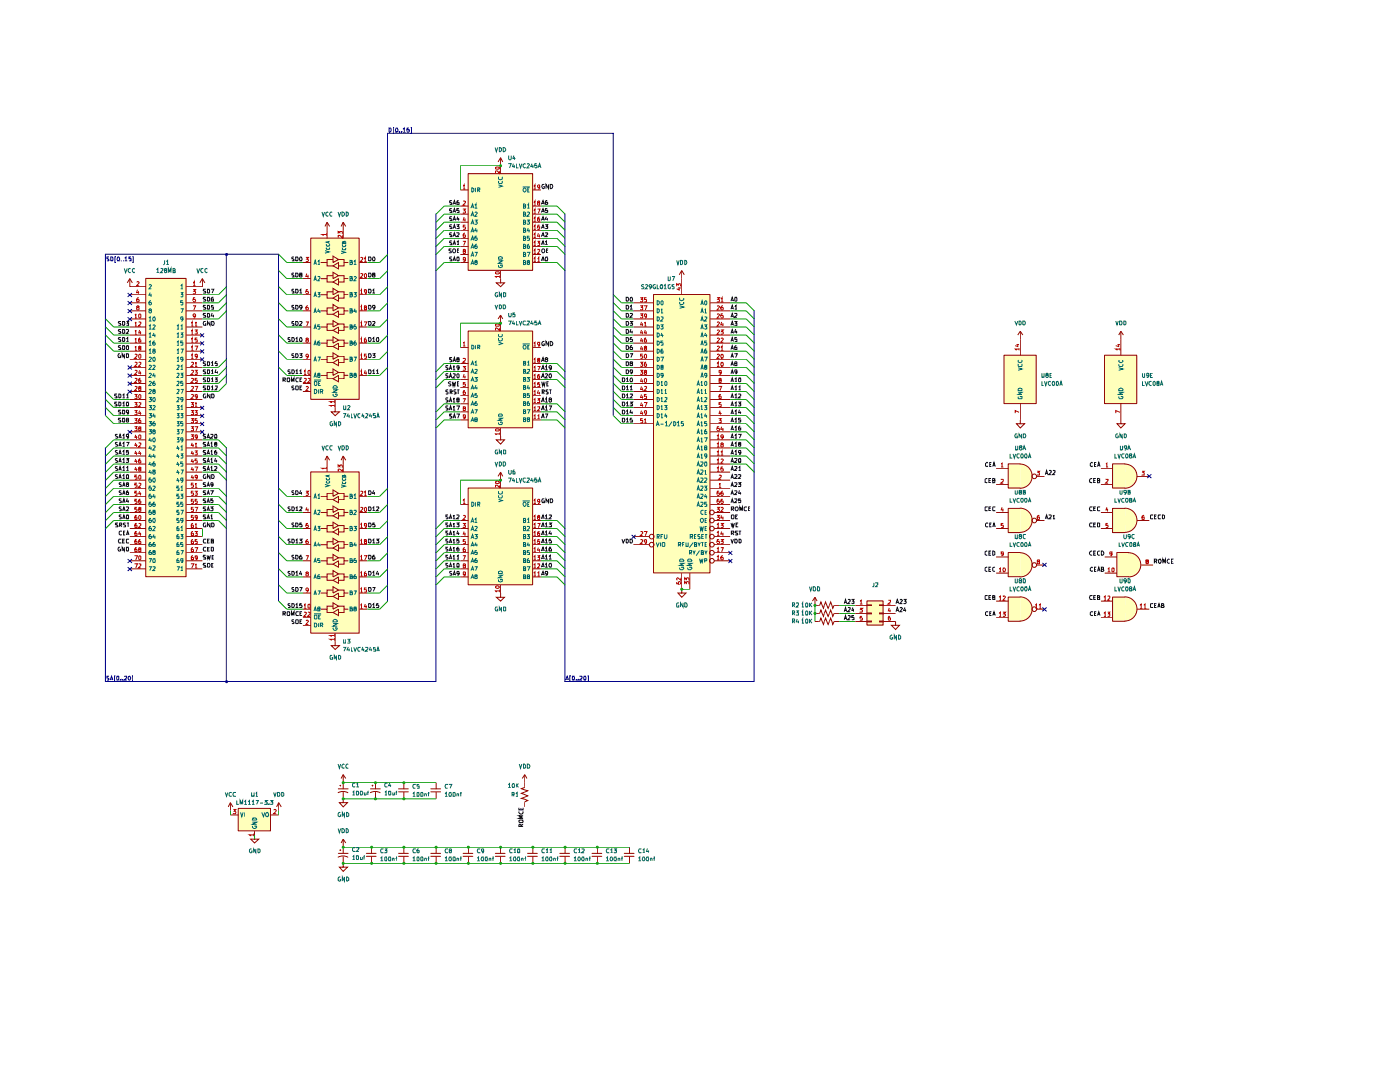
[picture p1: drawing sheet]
<svg xmlns="http://www.w3.org/2000/svg" width="279mm" height="216mm" viewBox="0 0 279 216" stroke-linecap="round" stroke-linejoin="round" font-family="sans-serif">
<g fill="#ffb">
<path d="M29.1 55.6h8.1v59.5h-8.1z"/>
<path d="M62.1 47.6h9.6v32.1h-9.6z"/>
<path d="M93.5 97.4h12.8v19.3h-12.8z"/>
<path d="M130.5 58.8h11.2v55.6h-11.2z"/>
<path d="M203.6 119.1a2.41 2.41 0 0 1 2.4 2.5 2.41 2.41 0 0 1-2.4 2.4z"/>
<path d="M201.3 119.2h2.3v4.8h-2.3z"/>
<path d="M203.6 110.3a2.41 2.41 0 0 1 2.4 2.4 2.41 2.41 0 0 1-2.4 2.5z"/>
<path d="M201.3 110.3h2.3v4.8h-2.3z"/>
<path d="M224.5 101.4a2.41 2.41 0 0 1 2.4 2.5 2.41 2.41 0 0 1-2.4 2.4z"/>
<path d="M222.1 101.5h2.4v4.8h-2.4z"/>
<path d="M224.5 92.6a2.41 2.41 0 0 1 2.4 2.5 2.41 2.41 0 0 1-2.4 2.4z"/>
<path d="M222.1 92.6h2.4v4.8h-2.4z"/>
<path d="M173.1 119.9h3.2v4.9h-3.2z"/>
<path d="M225.3 110.3a2.41 2.41 0 0 1 2.4 2.4 2.41 2.41 0 0 1-2.4 2.5z"/>
<path d="M222.9 110.3h2.4v4.8h-2.4z"/>
<path d="M224.5 119.1a2.41 2.41 0 0 1 2.4 2.5 2.41 2.41 0 0 1-2.4 2.4z"/>
<path d="M222.1 119.2h2.4v4.8h-2.4z"/>
<path d="M220.5 70.9h6.4v9.7h-6.4z"/>
<path d="M200.4 70.9h6.4v9.7h-6.4z"/>
<path d="M203.6 101.4a2.41 2.41 0 0 1 2.4 2.5 2.41 2.41 0 0 1-2.4 2.4z"/>
<path d="M201.3 101.5h2.3v4.8h-2.3z"/>
<path d="M203.6 92.6a2.41 2.41 0 0 1 2.4 2.5 2.41 2.41 0 0 1-2.4 2.4z"/>
<path d="M201.3 92.6h2.3v4.8h-2.3z"/>
<path d="M93.5 66.1h12.8v19.3h-12.8z"/>
<path d="M93.5 34.7h12.8v19.3h-12.8z"/>
<path d="M62.1 94.2h9.6v32.2h-9.6z"/>
<path d="M47.6 161.3h6.4v4.5h-6.4z"/>
</g>
<g fill="none" stroke="#0f0f0f" stroke-width=".2">
<path d="M108.6 36.8h-.3a.5 .5 0 0 0 .2 .8h.1v-.4h-.1M109.5 36.8v.8l-.5-.8v.8M109.8 36.8h.4a.48 .48 0 0 1 .1 .5 .48 .48 0 0 1-.5 .3zM41.1 57.7h-.5v.2v.2h.4l.1 .3-.5 .1M41.1 59.3h-.5v.2v.2h.4l.1 .3-.5 .1M41.4 57.7h.3l.1 .2-.1 .6h-.3zM41.4 59.3h.3l.1 .2-.1 .6h-.3zM42.2 57.7h.5l-.4 .8M42.6 59.3l-.4 .2v.6h.4v-.4h-.4M58.7 57.7l-.4 .1v.3l.4 .1v.3h-.4M58.7 51.3l-.4 .1v.2l.3 .1 .1 .3h-.4M58.7 54.5l-.4 .1v.2l.3 .1 .1 .4h-.4"/>
<path d="M59 57.7l.4 .1 .1 .3-.1 .4h-.4zM59 51.3l.4 .1 .1 .3-.1 .3h-.4zM59 54.5l.4 .1 .1 .3-.1 .4h-.4zM59.8 58l.2-.3v.8M59.8 58.5h.5M59.9 51.4v-.1a.48 .48 0 0 1 .3 .7h-.3zM59.9 54.8l-.1-.1 .1-.2h.3v.3h-.3l-.1 .2 .1 .3 .4-.1-.2-.4M73.6 57.7l.4 .1 .1 .3-.2 .4h-.3zM73.6 54.5l.4 .1 .1 .3-.2 .4h-.3zM73.6 51.3l.4 .1 .1 .3-.2 .3h-.3zM74.3 58l.3-.3v.8M74.3 58.5h.5"/>
<path d="M74.4 51.4l.1-.1a.48 .48 0 0 1 .3 .7h-.4zM74.5 54.8l-.2-.1 .1-.2h.4v.3h-.4l-.1 .2 .1 .3 .4-.1-.1-.4M90.1 49.7h-.4l-.1 .1 .1 .2 .3 .1 .1 .2-.5 .1M90.2 51.3l-.5 .1v.2l.4 .1 .1 .3h-.5M90.2 41.6l-.5 .1v.3l.4 .1 .1 .3h-.5M90.2 43.2l-.5 .1v.3l.5 .1v.3h-.5M90.2 44.8l-.5 .1v.3l.4 .1 .1 .3h-.5M90.2 40l-.5 .1v.3l.5 .1v.3h-.5M90.2 48.1h-.5v.3l.4 .1 .1 .3h-.5M90.2 46.5h-.5v.3l.5 .2v.2h-.5M90.4 52l.3-.7 .2 .7M90.4 42.4l.3-.8 .2 .8"/>
<path d="M90.4 44l.3-.8 .2 .8M90.4 45.6l.3-.8 .2 .8M90.4 40.8l.3-.8 .2 .8M90.4 48.8l.3-.7 .2 .7M90.4 47.2l.3-.7 .2 .7M90.5 45.4h.3M90.5 42.2h.3M90.5 43.8h.3M90.5 48.7h.3M90.5 51.9h.3M90.5 47h.3M90.5 40.6h.3"/>
<path d="M91.1 44.8h.5l-.2 .4 .2 .1v.3h-.5M91.2 48.3l.2-.2v.7M91.2 46.5h.3l.1 .3-.5 .4h.5M91.2 48.8h.4M91.3 51.3h.2l.1 .1-.1 .6h-.3zM91.3 50h.2M91.4 43.2l-.2 .5h.5M91.5 40l-.3 .2v.6h.4l-.1-.4h-.3M91.5 43.5v.5M91.6 49.7h-.3v.7h.3M91.6 41.6h-.4v.5h.4v.3h-.4M108 45.6l.4-.8 .2 .8"/>
<path d="M108 42.4l.4-.8 .2 .8M108 44l.4-.8 .2 .8M108 48.8l.4-.7 .2 .7M108 52l.4-.7 .2 .7M108 47.2l.4-.7 .2 .7M108 40.8l.4-.8 .2 .8M108.1 45.4h.4M108.1 42.2h.4M108.1 43.8h.4M108.1 48.7h.4M108.1 51.9h.4M108.1 47h.4"/>
<path d="M108.1 40.6h.4M108.8 44.8h.5l-.2 .4 .2 .1v.2l-.5 .1M108.8 48.3l.3-.2v.7M108.8 46.5h.4l.1 .1-.5 .6h.5M108.8 48.8h.5M108.9 51.4l.3-.1v.7h-.3zM109.1 43.2l-.3 .5h.5M109.1 50h.2M109.2 41.6h-.3l-.1 .5 .4-.1 .1 .3-.5 .1M109.2 40h-.2l-.2 .4v.3l.4 .1v-.4h-.4M109.2 43.5v.5M109.4 49.7h-.3v.7h.3"/>
<path d="M125 59.3l.4 .1 .1 .3-.2 .4h-.3zM125.9 59.3h.2l.1 .4v.4h-.4l-.1-.3zM146 59.9h.3M146.7 59.3h.3l.1 .2-.1 .6-.4-.1zM23.4 78.6h-.5v.2v.2l.4 .1 .1 .2-.5 .1M23.7 78.6l.4 .2v.4l-.1 .2h-.3zM24 70.6a.42 .42 0 0 0-.4 .3 .42 .42 0 0 0 .1 .4h.3v-.3h-.1M24.1 69h-.4l-.1 .1 .1 .2 .3 .1 .1 .3h-.5M24.1 67.4h-.4l-.1 .1 .1 .2 .3 .1 .1 .2-.5 .1M24.1 64.1h-.4l-.1 .2 .1 .2 .3 .1 .1 .2-.5 .1M24.1 65.8h-.4l-.1 .1 .1 .2 .3 .1 .1 .2-.5 .1M24.5 69h.3l.1 .1-.1 .6h-.3z"/>
<path d="M24.5 67.4h.3l.1 .1-.1 .6h-.3zM24.5 64.1h.3l.1 .2-.1 .6h-.3zM24.5 65.8h.3l.1 .1-.1 .6h-.3zM24.5 78.9l.2-.3v.8M24.5 79.4h.4M24.8 70.6v.7l-.4-.7v.7M25.2 70.6h.4l.1 .2-.1 .5h-.4zM25.2 67.6l.3-.2v.7M25.2 64.1h.5l-.3 .4h.3v.4h-.5M25.2 65.8h.5v.3l-.5 .4h.5M25.2 78.9l.3-.3v.8M25.2 68.1h.5"/>
<path d="M25.2 79.4h.5M25.3 69h.3l.1 .1-.1 .6h-.4zM41.1 72.2h-.5v.2v.1l.4 .1 .1 .3-.5 .1M41.1 73.8h-.5v.2v.1l.4 .1 .1 .3-.5 .1M41.1 75.4h-.5v.2v.1l.4 .1 .1 .3-.5 .1M41.1 77h-.5v.2v.2h.4l.1 .3-.5 .1M41.1 64.1h-.4l-.1 .4 .1 .4h.4l-.1-.3M41.1 62.5h-.5v.2v.2l.4 .1 .1 .2-.5 .1M41.1 60.9h-.5v.2v.2l.4 .1 .1 .2-.5 .1M41.1 78.6h-.4l-.1 .4 .1 .4h.4l-.1-.3M41.4 72.2h.3l.1 .2-.1 .6h-.3zM41.4 73.8h.3l.1 .2-.1 .6h-.3z"/>
<path d="M41.4 75.4h.3l.1 .2-.1 .6h-.3zM41.4 77h.3l.1 .2-.1 .6h-.3zM41.4 62.5h.3l.1 .2-.1 .6h-.3zM41.4 60.9h.3l.1 .2-.1 .6h-.3zM41.9 64.1v.8l-.5-.8v.8M41.9 78.6v.8l-.5-.8v.8M42.2 72.4l.2-.2v.8M42.2 74.1l.2-.3v.8M42.2 75.7l.2-.3v.8M42.2 77.3l.2-.3v.8M42.2 73h.4M42.2 74.6h.4"/>
<path d="M42.2 76.2h.4M42.2 77.8h.4M42.2 64.1l.5 .1 .1 .4-.2 .3h-.4zM42.2 78.6l.5 .1 .1 .4-.2 .3h-.4zM42.3 62.5l-.1 .5h.5M42.6 60.9h-.4v.4h.4v.4h-.4M42.6 62.8v.5M42.9 75.4h.4l-.2 .3h.2v.5h-.4M42.9 77.1l.4-.1v.4l-.4 .4h.4M43.1 73.7l-.2 .6h.5M43.3 72.2h-.3l-.1 .3h.4v.5h-.4M43.3 74.1v.5"/>
<path d="M56.5 75.8h.3l.2-.1-.1-.3h-.4v.8M56.7 75.8l.3 .4M57.3 75.5l.4-.1v.8l-.4-.1zM57.9 67.4l-.4 .1v.2l.3 .1 .1 .3h-.4M57.9 73.8l-.4 .1v.2l.3 .1 .1 .4h-.4M58.2 76.2v-.8l.2 .6 .3-.6v.8M58.3 67.4l.4 .1 .1 .3-.2 .3h-.3zM58.3 73.8l.4 .1 .1 .3-.2 .4h-.3zM58.7 60.9l-.4 .1v.3l.4 .1v.3h-.4M58.7 64.1l-.4 .1v.3l.4 .2v.2h-.4M58.7 70.6l-.4 .1v.2l.3 .1 .1 .3h-.4M58.7 77l-.4 .1v.3l.4 .1-.1 .3h-.3"/>
<path d="M59 60.9l.4 .1 .1 .4-.1 .3h-.4zM59 64.1l.4 .1 .1 .4-.1 .3h-.4zM59 67.6l.3-.2v.7M59 74.1l.3-.3v.8M59 70.6l.4 .1 .1 .3-.1 .3h-.4zM59 77.1h.5l-.1 .7-.4-.1zM59 74.6h.5M59 68.1h.5M59.5 75.5l-.3-.1-.2 .3 .2 .5h.3M59.8 64.2l.4-.1 .1 .2-.5 .6h.5M59.8 74.1l.2-.3v.8M59.8 70.6h.5l-.3 .3 .3 .1v.3h-.5"/>
<path d="M59.8 74.6h.5M59.9 75.7h.2M59.9 77.4h.2M59.9 67.4a.48 .48 0 0 1 .3 .7h-.3l-.1-.2zM60.3 61.3l-.4 .1-.1-.1 .1-.4h.3l.1 .2-.2 .6h-.2M60.3 75.4h-.4v.8h.4M60.3 77h-.4v.8h.4M73.6 73.8l.4 .1 .1 .3-.2 .4h-.3zM73.6 70.6l.4 .1 .1 .3-.2 .3h-.3zM73.6 60.9l.4 .1 .1 .4-.2 .3h-.3zM73.6 67.4l.4 .1 .1 .3-.2 .3h-.3zM73.6 64.1l.4 .1 .1 .4-.2 .3h-.3z"/>
<path d="M74.3 74.1l.3-.3v.8M74.3 70.6h.5l-.2 .3 .2 .1v.3h-.5M74.3 67.6l.3-.2v.7M74.3 64.2l.5-.1v.2l-.5 .6h.5M74.3 74.6h.5M74.3 68.1h.5M74.8 61.3l-.3 .1-.2-.1 .1-.4h.4v.2l-.1 .6h-.3M75.1 74.1l.3-.3v.8M75.1 74.6h.5M75.3 67.4h.2v.7h-.3l-.1-.4zM89.4 77.9h-.4v.2l.4 .2v.2h-.4M89.4 74.6h-.4v.3l.4 .2v.2h-.4"/>
<path d="M89.4 73h-.4v.3l.4 .2v.2h-.4M89.4 79.5h-.4v.2l.4 .2v.3h-.4M89.7 75.4l.2-.8 .3 .8M89.7 73.8l.2-.8 .3 .8M89.7 75.2h.4M89.7 73.5h.4M89.7 80h.4M89.8 78.2h.4l.1-.3-.5-.1v.8M90 76.3l-.3-.1-.2 .1 .5 .5-.2 .2-.3-.1M90 78.2l.3 .4M90.2 71.4h-.5v.3l.5 .2v.2h-.5M90.3 76.2l.1 .8 .2-.6 .2 .6 .1-.8"/>
<path d="M90.4 72.2l.3-.9 .2 .9M90.4 74.6h.4v.3l-.5 .5h.5M90.4 73.2l.2-.2v.8M90.4 79.6l.2-.2v.8M90.4 73.8h.4M90.5 71.9h.3M91 77.9h-.4l.1 .3 .3 .1v.2h-.4M91.3 77.8h.4M91.3 76.6h.2M91.4 71.7h-.2v-.3h.4v.3l-.4 .1v.3l.2 .1 .2-.1v-.3l-.2-.1M91.4 74.6l.2 .1v.5l-.2 .2-.2-.2v-.5zM91.4 79.7h-.2v-.2h.4v.2l-.4 .1v.4h.2h.2v-.4l-.2-.1"/>
<path d="M91.4 77.8v.8M91.6 76.2h-.3v.8h.3M91.6 73.3l-.1 .2h-.2l-.1-.5h.4v.6l-.3 .2M108 75.4l.4-.8 .2 .8M108 72.2l.4-.9 .2 .9M108 73.8l.4-.8 .2 .8M108.1 76.2l.2 .8 .2-.6 .1 .6 .2-.8M108.1 75.2h.4M108.1 71.9h.4M108.1 73.5h.4M108.1 80h.4M108.2 78.2h.3l.1-.3-.4-.1v.8"/>
<path d="M108.4 78.2l.2 .4M108.6 68.2l-.1-.1a.43 .43 0 0 0-.4 .4 .43 .43 0 0 0 .4 .5l.1-.1v-.3h-.1M108.8 74.6h.3l.2 .1-.5 .7h.5M108.8 73.2l.3-.2v.8M108.8 79.6l.3-.2v.8M108.8 73.8h.5M109 71.7l-.2-.2 .3-.2 .2 .3-.5 .3 .2 .3 .3-.2-.2-.3M109.1 76.6h.3M109.4 77.9h-.4v.2l.4 .2v.2h-.4M109.5 76.2h-.4v.8h.4M109.5 68.1v.9l-.5-.9v.9M109.6 74.6h.2a.47 .47 0 0 1 .3 .4 .47 .47 0 0 1-.3 .4l-.2-.3z"/>
<path d="M109.6 77.8h.5M109.7 79.7l-.1-.1 .1-.2 .4 .2-.5 .3 .1 .3 .4-.1-.2-.4M109.8 68.1a.43 .43 0 0 1 .5 .5 .43 .43 0 0 1-.5 .4zM109.9 77.8v.8M110.1 73.3l-.1 .2h-.4v-.4l.1-.1 .4 .1-.1 .6-.4 .1M124.2 77l.4 .1 .1 .3-.2 .4h-.3zM124.2 75.4l.4 .1 .1 .3-.2 .4h-.3zM124.2 78.6l.4 .1 .1 .4-.2 .3h-.3zM125 73.8l.4 .1 .1 .3-.2 .4h-.3zM125 77.3l.2-.3v.8M125 72.2l.4 .1 .1 .3-.2 .4h-.3zM125 75.7l.2-.3v.8"/>
<path d="M125 70.6l.4 .1 .1 .3-.2 .3h-.3zM125 78.9l.2-.3v.8M125 67.4l.4 .1 .1 .3-.2 .3h-.3zM125 69l.4 .1 .1 .3-.2 .3h-.3zM125 60.9l.4 .1 .1 .4-.2 .3h-.3zM125 64.1l.4 .1 .1 .4-.2 .3h-.3zM125 62.5l.4 .1 .1 .4-.2 .3h-.3zM125 65.8h.4l.1 .4-.2 .3h-.3zM125 76.2h.5M125 77.8h.5M125 79.4h.5M125.7 77.3l.3-.3v.8"/>
<path d="M125.7 70.6h.5l-.3 .7M125.7 78.7l.5-.1v.2l-.5 .6h.5M125.7 61.2l.3-.3v.8M125.7 64.1h.5l-.3 .4h.3v.3l-.5 .1M125.7 62.6l.5-.1v.2l-.5 .6h.5M125.7 77.8h.5M125.7 61.7h.5M125.9 72.5l-.2-.1 .1-.2h.4v.3h-.4l-.1 .2 .1 .3 .4-.1-.1-.4M125.9 75.4h.2l.1 .3v.5h-.4l-.1-.5zM125.9 65.7l-.2 .6h.5M126.2 67.4h-.4l-.1 .3h.5v.3l-.5 .1M126.2 69h-.3l-.2 .7h.5v-.4l-.5 .1"/>
<path d="M126.2 66v.5M126.2 74.1l-.3 .2-.2-.2 .1-.3h.4v.2l-.1 .6h-.3M145.9 71.3l.2-.7 .3 .7M145.9 68.1l.2-.7 .3 .7M145.9 69.7l.2-.7 .3 .7M145.9 63.3l.2-.8 .3 .8M145.9 66.5l.2-.7 .3 .7M145.9 64.9l.2-.8 .3 .8M145.9 60.1l.2-.8 .3 .8M145.9 61.7l.2-.8 .3 .8M145.9 77.8l.2-.8 .3 .8M145.9 73l.2-.8 .3 .8"/>
<path d="M145.9 79.4l.2-.8 .3 .8M145.9 74.6l.2-.8 .3 .8M145.9 76.2l.2-.8 .3 .8M146 71.2h.3M146 68h.3M146 69.6h.3M146 63.1h.3M146 66.4h.3M146 64.7h.3M146 61.5h.3M146 77.6h.3M146 72.8h.3"/>
<path d="M146 79.2h.3M146 74.4h.3M146 76h.3M146.6 70.6h.6l-.4 .7M146.6 64.1h.5l-.3 .4h.3v.4h-.5M146.6 62.6l.4-.1 .1 .4-.5 .4h.5M146.6 61.2l.3-.3v.8M146.6 77.3l.3-.3v.8M146.6 78.9l.3-.3v.8M146.6 75.7l.3-.3v.8M146.6 76.2h.5M146.6 77.8h.5"/>
<path d="M146.6 79.4h.5M146.6 61.7h.5M146.8 65.7l-.2 .6h.6M146.8 72.5l-.2-.2 .4-.1 .1 .2-.5 .2v.4h.5v-.4l-.2-.1M147 69l-.4 .1v.6h.5v-.4l-.5 .1M147 66v.5M147.1 67.4h-.5v.3h.5v.4h-.5M147.1 74.1l-.2 .2-.3-.1v-.3h.5v.5l-.1 .2h-.3M147.4 77.3l.3-.3v.8M147.4 78.7l.3-.1 .1 .4-.5 .4h.5M147.4 77.8h.4M147.5 75.4h.2l.1 .2-.1 .6-.3-.1z"/>
<path d="M23.4 80.2h-.5v.2v.2l.4 .1 .1 .2-.5 .1M23.5 89.9l-.5 .1v.1l.5 .3-.1 .2h-.4M23.5 93.1l-.5 .1 .1 .2 .4 .2-.1 .3h-.4M23.5 91.5l-.5 .1 .1 .2 .4 .2-.1 .3h-.4M23.5 94.7l-.5 .1v.2l.5 .2-.1 .3h-.4M23.5 88.3l-.5 .1v.1l.5 .3-.1 .2h-.4M23.5 86.7l-.5 .1 .1 .2 .4 .2-.1 .2h-.4M23.7 80.2l.4 .2v.4l-.1 .2h-.3zM23.7 90.6l.3-.7 .2 .7M23.7 93.9l.3-.8 .2 .8M23.7 92.3l.3-.8 .2 .8M23.7 95.5l.3-.8 .2 .8"/>
<path d="M23.7 89l.3-.7 .2 .7M23.7 87.4l.3-.7 .2 .7M23.8 90.5h.3M23.8 93.7h.3M23.8 92.1h.3M23.8 95.3h.3M23.8 88.9h.3M23.8 87.3h.3M24.1 83.5h-.4l-.1 .1 .1 .2 .3 .1 .1 .2-.5 .1M24.1 81.8h-.4l-.1 .2 .1 .2 .3 .1 .1 .2-.5 .1M24.2 96.3l-.4 .1 .4 .6-.4 .1M24.2 99.5l-.4 .1 .1 .3 .3 .1-.1 .3h-.3"/>
<path d="M24.2 97.9l-.4 .1 .1 .3 .3 .1-.1 .3h-.3M24.5 97.1l.2-.8 .3 .8M24.5 98.7l.2-.8 .3 .8M24.5 80.5l.2-.3v.8M24.5 83.5h.3l.1 .1-.1 .6h-.3zM24.5 81.8h.3l.1 .2-.1 .6h-.3zM24.5 90.1l.2-.2v.7M24.5 93.4l.2-.3v.8M24.5 91.8l.2-.3v.8M24.5 95l.2-.3v.8M24.5 88.5l.2-.2v.7M24.5 86.9l.2-.2v.7"/>
<path d="M24.5 81h.4M24.5 90.6h.4M24.5 93.9h.4M24.5 92.3h.4M24.5 95.5h.4M24.5 89h.4M24.5 87.4h.4M24.6 96.9h.3M24.6 98.5h.3M25.2 93.4l.3-.3v.8M25.2 91.5h.5l-.3 .3h.3v.4h-.5M25.2 88.3h.5l-.3 .7"/>
<path d="M25.2 93.9h.5M25.3 80.2h.3l.1 .2-.1 .6-.4-.1zM25.3 94.7h.3l.1 .2-.1 .6-.4-.1zM25.4 96.7l-.2-.3 .4-.1 .1 .3-.5 .1 .1 .4 .4-.1-.1-.3M25.4 99.5l-.2 .5h.5M25.4 83.8l-.2-.3h.4l.1 .2-.5 .2 .1 .3 .4-.1-.1-.3M25.6 97.9l-.4 .2v.5h.5l-.1-.4-.4 .2M25.6 99.8v.5M25.7 82.2l-.1 .2-.4-.1v-.4h.5v.5l-.1 .2h-.3M25.7 89.9h-.5v.3h.5l-.1 .4h-.4M25.7 87l-.1 .2-.4-.1v-.3h.5l-.1 .6h-.3M41.1 93.1h-.5v.2v.1l.4 .1 .1 .3-.5 .1"/>
<path d="M41.1 94.7h-.4l-.1 .4 .1 .4h.4l-.1-.4M41.1 91.5h-.5v.2v.1l.4 .1 .1 .3-.5 .1M41.1 89.9h-.5v.2v.1l.4 .1 .1 .3h-.5M41.1 97.9h-.5v.2v.2l.4 .1 .1 .2-.5 .1M41.1 99.5h-.5v.2v.2l.4 .1 .1 .2-.5 .1M41.1 96.3h-.5v.2v.2h.4l.1 .3-.5 .1M41.1 86.7h-.5v.1v.2l.4 .1 .1 .2-.5 .1M41.1 88.3h-.5v.1v.2l.4 .1 .1 .3h-.5M41.3 93.9l.3-.8 .2 .8M41.3 92.3l.3-.8 .2 .8M41.3 90.6l.3-.7 .2 .7M41.3 98.7l.3-.8 .2 .8"/>
<path d="M41.3 97.1l.3-.8 .2 .8M41.3 87.4l.3-.7 .2 .7M41.3 89l.3-.7 .2 .7M41.4 96.9h.3M41.4 98.5h.3M41.4 90.5h.3M41.4 93.7h.3M41.4 92.1h.3M41.4 88.9h.3M41.4 87.3h.3M41.9 94.7v.8l-.5-.8v.8M42 97.9h.6l-.4 .8"/>
<path d="M42.1 93.4l.1-.3v.8M42.1 91.8l.1-.3v.8M42.1 90.1l.1-.2v.7M42.1 86.8l.3-.1 .1 .3-.5 .4h.5M42.1 88.5l.1-.2v.7M42.1 90.6h.4M42.1 93.9h.4M42.1 92.3h.4M42.1 89h.4M42.2 94.7l.5 .1 .1 .3-.2 .4h-.4zM42.5 99.5h-.4v.4h.4v.3h-.4M42.5 96.7l-.3 .1-.1-.4h.4v.5l-.3 .2"/>
<path d="M42.8 93.2l.4-.1 .1 .3-.5 .5h.5M42.9 86.7h.3l.1 .1-.1 .6-.4-.1zM43 91.4l-.2 .6h.5M43 88.6l-.2-.2 .4-.1 .1 .2-.5 .2 .1 .3h.4v-.3l-.2-.1M43.2 89.9l-.4 .2v.5h.5v-.4l-.3-.1-.2 .2M43.2 91.8v.5M58.7 97.9l-.4 .1 .4 .6-.4 .1M59 97.9l.4 .1 .1 .4-.1 .3h-.4zM60 97.8l-.2 .6h.5M60.2 98.2v.5M73.6 97.9l.4 .1 .1 .4-.2 .3h-.3zM74.6 97.8l-.3 .6h.5"/>
<path d="M74.8 98.2v.5M89.4 81.1h-.4v.2l.4 .2v.3h-.4M89.7 80.2l.2-.8 .3 .8M89.7 81.8l.2-.8 .3 .8M89.7 81.6h.4M90.2 82.7h-.5v.2l.5 .2v.3h-.5M90.4 83.5l.3-.9 .2 .9M90.4 81.3l.2-.3v.8M90.4 81.8h.4M90.4 80.2h.4M90.5 83.2h.3M91.1 82.6h.6l-.3 .9"/>
<path d="M91.1 81h.6l-.3 .8M108 83.5l.4-.9 .2 .9M108 81.8l.4-.8 .2 .8M108 80.2l.4-.8 .2 .8M108.1 83.2h.4M108.1 81.6h.4M108.6 99.5h-.3l-.2 .4 .2 .4h.3v-.3h-.1M108.8 82.6h.5l-.3 .9M108.8 81.3l.3-.3v.8M108.8 81.8h.5M108.8 80.2h.5M109.5 99.5v.8l-.5-.8v.8"/>
<path d="M109.6 81h.5l-.4 .8M109.8 99.5l.4 .1 .1 .4-.1 .3h-.4zM124.2 81.8l.4 .1 .1 .4-.2 .3h-.3zM124.2 80.2l.4 .1 .1 .4-.2 .3h-.3zM124.2 83.5h.4l.1 .4-.2 .3h-.3zM125 82.1l.2-.3v.8M125 80.5l.2-.3v.8M125 83.7l.2-.2v.7M125 81h.5M125 82.6h.5M125 84.2h.5M125.7 80.2h.5l-.3 .4h.3v.3h-.5"/>
<path d="M125.9 81.8l-.2 .6h.5M126.2 83.5h-.4l-.1 .3h.5v.3h-.5M126.2 82.1v.5M145.9 90.6l.2-.7 .3 .7M145.9 92.3l.2-.8 .3 .8M145.9 93.9l.2-.8 .3 .8M145.9 95.5l.2-.8 .3 .8M145.9 97.1l.2-.8 .3 .8M145.9 98.7l.2-.8 .3 .8M145.9 85.8l.2-.7 .3 .7M145.9 89l.2-.7 .3 .7M145.9 87.4l.2-.7 .3 .7"/>
<path d="M145.9 81l.2-.8 .3 .8M145.9 82.6l.2-.8 .3 .8M145.9 84.2l.2-.7 .3 .7M146 96.9h.3M146 98.5h.3M146 90.5h.3M146 93.7h.3M146 92.1h.3M146 95.3h.3M146 88.9h.3M146 87.3h.3M146 85.7h.3"/>
<path d="M146 80.8h.3M146 82.4h.3M146 84h.3M146.6 99.6l.4-.1 .1 .4-.5 .4h.5M146.6 90.1l.3-.2v.7M146.6 91.6l.4-.1 .1 .3-.5 .5h.5M146.6 93.2l.4-.1 .1 .3-.5 .5h.5M146.6 94.8l.4-.1 .1 .4-.5 .4h.5M146.6 96.4l.4-.1 .1 .4-.5 .4h.5M146.6 98l.4-.1 .1 .4-.5 .4h.5M146.6 85.3l.3-.2v.7M146.6 88.5l.3-.2v.7"/>
<path d="M146.6 86.9l.3-.2v.7M146.6 80.5l.3-.3v.8M146.6 82.1l.3-.3v.8M146.6 83.7l.3-.2v.7M146.6 81h.5M146.6 90.6h.5M146.6 89h.5M146.6 87.4h.5M146.6 85.8h.5M146.6 82.6h.5M146.6 84.2h.5M147.3 96.3h.5l-.2 .3 .2 .1v.3h-.5"/>
<path d="M147.3 86.7h.6l-.3 .7M147.3 80.2h.5l-.2 .4h.2v.3h-.5M147.4 93.4l.3-.3v.8M147.4 94.8l.3-.1 .1 .4-.5 .4h.5M147.4 93.9h.4M147.5 91.5h.2l.1 .2-.1 .6-.3-.1zM147.6 97.8l-.2 .6h.5M147.6 88.6l-.2-.2 .3-.1 .1 .2-.4 .2 .1 .3h.3l-.1-.4M147.6 81.8l-.2 .6h.5M147.7 85.1l-.3 .1v.5h.4v-.3l-.4 .1M147.7 82.1v.5M147.7 98.2v.5"/>
<path d="M147.8 99.5h-.4v.4h.4l-.1 .4-.3-.1M147.8 90.2l-.1 .2-.3-.1v-.3h.4v.5l-.1 .1h-.2M147.8 83.5h-.4v.3h.4l-.1 .4-.3-.1M197 95.6l-.2-.1-.2 .1v.6h.4M197.2 92.3h-.3l-.2 .2v.4l.2 .2 .3-.1M197.4 95.9h.3M197.5 92.7h.3M197.8 95.5h-.4v.8h.4M197.9 92.3h-.4v.8h.4M198.1 93.1l.3-.8 .2 .8M198.1 95.9l.4-.1v-.2l-.4-.1v.8h.4v-.4h-.1M198.2 92.9h.3"/>
<path d="M208.6 94.7l.3-.8 .2 .8M208.7 94.5h.3M209.4 94h.4v.2l-.5 .5h.5M210.1 94h.5v.2l-.5 .5h.5M217.9 95.6a.37 .37 0 0 0-.5 .3 .37 .37 0 0 0 .5 .3M218.1 92.3h-.3l-.2 .2v.4l.2 .2 .3-.1M218.3 95.9h.3M218.4 92.7h.3M218.7 95.5h-.4v.8h.4M218.8 92.3h-.4v.8h.4M219 95.9l.5-.1v-.2l-.5-.1v.8h.4l.1-.4h-.2M219 93.1l.3-.8 .2 .8"/>
<path d="M219.1 92.9h.4M23.5 104.4h-.4l-.1 .1 .1 .2 .4 .1v.2l-.5 .1M23.9 104.8l.4-.1v-.2l-.4-.1v.7M24 109.2a.42 .42 0 0 0-.4 .3 .42 .42 0 0 0 .1 .5l.3-.1v-.3h-.1M24 104.8l.3 .3M24.1 107.7l-.3-.1-.2 .3 .2 .4h.3M24.2 102.8h-.4l.1 .3 .3 .2-.1 .2h-.3M24.2 101.1l-.4 .1 .1 .3 .3 .2-.1 .2h-.3M24.3 106.1l-.3-.1-.2 .1v.5l.2 .1h.3M24.5 100.3l.2-.8 .3 .8M24.5 103.5l.2-.7 .3 .7M24.5 101.9l.2-.8 .3 .8"/>
<path d="M24.5 107.9h.3M24.6 100.1h.3M24.6 103.3h.3M24.6 101.7h.3M24.6 106.3h.3M24.8 109.2v.8l-.4-.8v.8M24.9 107.6h-.4v.7h.4M25 106h-.4v.7h.4M25.1 104.4l-.5 .1 .1 .2 .4 .2-.1 .2h-.4M25.2 101.2h.5v.3l-.5 .4h.5M25.2 106.7l.3-.7 .2 .7M25.2 109.2h.4l.1 .2-.1 .6h-.4z"/>
<path d="M25.3 102.8h.3l.1 .1-.1 .6-.4-.1zM25.3 106.6h.4M25.3 104.4h.4M25.6 104.4v.7M25.7 107.7h-.5v.6h.5M41.1 101.1h-.5v.2v.2l.4 .1 .1 .2-.5 .1M41.1 110.8h-.5v.2v.1l.4 .1 .1 .3-.5 .1M41.1 112.4h-.5v.2v.1l.4 .1 .1 .3-.5 .1M41.1 109.3l-.4-.1-.1 .3 .1 .5 .4-.1M41.1 102.8h-.5v.1v.2l.4 .1 .1 .2-.5 .1M41.1 104.4h-.4l-.1 .3 .1 .4h.4l-.1-.3M41.1 107.7l-.4-.1-.1 .3 .1 .4h.4"/>
<path d="M41.3 101.9l.3-.8 .2 .8M41.3 100.3l.3-.8 .2 .8M41.3 110.8l.2 .8 .2-.5 .1 .5 .2-.8M41.3 103.5l.3-.7 .2 .7M41.4 112.5l.3-.1 .2 .3-.2 .5-.3-.1zM41.4 100.1h.3M41.4 103.3h.3M41.4 101.7h.3M41.4 109.5h.3M41.4 107.9h.3M41.8 109.2h-.4v.8h.4M41.8 107.6h-.4v.7h.4"/>
<path d="M41.9 104.4v.7l-.5-.7v.7M42 101.1h.5l-.3 .3 .3 .1v.3h-.5M42.1 103l.1-.2v.7M42.1 103.5h.4M42.2 109.2l.4 .1-.1 .7h-.3zM42.2 107.9h.3l.1-.2-.4-.1v.7h.4v-.3l-.2-.1M42.2 104.4l.5 .1 .1 .3-.2 .3h-.4zM42.2 112.7h.3M42.3 111.1h.3M42.6 112.4h-.4v.8h.4M42.7 110.8h-.4v.8h.4M57.9 101.1l-.4 .1 .1 .3 .3 .2-.1 .2h-.3"/>
<path d="M57.9 114l-.4 .1v.2l.4 .2-.1 .3h-.3M57.9 107.6l-.4 .1 .1 .2 .3 .2-.1 .2h-.3M58.3 101.1l.4 .1 .1 .4-.2 .3h-.3zM58.3 114l.4 .1 .1 .3-.2 .4h-.3zM58.3 107.6l.4 .1 .1 .3-.2 .3h-.3zM58.7 117.2l-.4 .1 .4 .6-.4 .1M58.7 104.4l-.4 .1 .4 .5-.4 .1M58.7 110.8l-.4 .1 .4 .6-.4 .1M59 101.4l.3-.3v.8M59 117.2l.4 .1 .1 .4-.1 .3h-.4zM59 114.3l.3-.3v.8M59 104.4l.4 .1 .1 .3-.1 .3h-.4z"/>
<path d="M59 107.8l.3-.2v.7M59 110.8l.4 .1 .1 .3-.1 .4h-.4zM59 101.9h.5M59 108.3h.5M59 114.8h.5M59.8 101.2l.4-.1 .1 .2-.5 .6h.5M59.8 117.2h.5l-.4 .8M59.8 107.6h.5l-.3 .2 .3 .2v.3h-.5M60 113.9l-.2 .6h.5M60.2 104.4h-.3l-.1 .3 .3-.1 .2 .4h-.5M60.2 110.8h-.3l-.1 .3v.4l.4 .1 .1-.4-.2-.1-.3 .1M60.2 114.3v.5"/>
<path d="M73.6 117.2l.4 .1 .1 .4-.2 .3h-.3zM73.6 107.6l.4 .1 .1 .3-.2 .3h-.3zM73.6 101.1l.4 .1 .1 .4-.2 .3h-.3zM73.6 104.4l.4 .1 .1 .3-.2 .3h-.3zM73.6 114l.4 .1 .1 .3-.2 .4h-.3zM73.6 110.8l.4 .1 .1 .3-.2 .4h-.3zM74.3 117.2h.5l-.3 .8M74.3 107.8l.3-.2v.7M74.3 101.4l.3-.3v.8M74.3 114.3l.3-.3v.8M74.3 101.9h.5M74.3 108.3h.5"/>
<path d="M74.3 114.8h.5M74.8 104.4h-.4l-.1 .3 .4-.1 .1 .4h-.5M74.8 110.8h-.3l-.2 .3v.4l.5 .1v-.4l-.1-.1-.4 .1M75.1 107.6h.5l-.2 .2 .2 .2v.3h-.5M75.1 101.2l.4-.1 .1 .2-.5 .6h.5M75.4 113.9l-.3 .6h.5M75.5 114.3v.5M89.4 112.4h-.4v.3l.4 .2-.1 .3h-.3M89.4 110.8h-.4v.3l.4 .2-.1 .3h-.3M89.4 102.8h-.4v.3l.4 .2-.1 .2h-.3M89.4 104.4h-.4v.3l.4 .2-.1 .2h-.3M89.4 107.6h-.4v.3l.4 .2-.1 .2h-.3"/>
<path d="M89.4 109.2h-.4v.3l.4 .2-.1 .3h-.3M89.4 106h-.4v.3l.4 .2-.1 .2h-.3M89.7 113.2l.2-.8 .3 .8M89.7 111.6l.2-.8 .3 .8M89.7 103.5l.2-.7 .3 .7M89.7 105.1l.2-.7 .3 .7M89.7 108.3l.2-.7 .3 .7M89.7 110l.2-.8 .3 .8M89.7 106.7l.2-.7 .3 .7M89.7 103.3h.4M89.7 113h.4M89.7 105h.4"/>
<path d="M89.7 106.6h.4M89.7 111.4h.4M89.7 108.2h.4M89.7 109.8h.4M90.2 114l-.5 .1v.2l.5 .2-.1 .3h-.4M90.4 112.7l.2-.3v.8M90.4 114.8l.3-.8 .2 .8M90.4 111.1l.2-.3v.8M90.4 103l.2-.2v.7M90.4 104.6l.2-.2v.7M90.4 107.8l.2-.2v.7M90.4 109.4l.2-.2v.8"/>
<path d="M90.4 106.2l.2-.2v.7M90.4 113.2h.4M90.4 103.5h.4M90.4 106.7h.4M90.4 111.6h.4M90.4 108.3h.4M90.4 110h.4M90.4 105.1h.4M90.5 114.6h.3M91.1 104.4h.5l-.2 .2 .2 .1v.3h-.5M91.2 111.1l.2-.3v.8M91.2 102.8h.3l.1 .3-.5 .4h.5"/>
<path d="M91.2 111.6h.4M91.3 112.4h.2l.1 .2-.1 .6-.3-.1zM91.4 105.9l-.2 .6h.5M91.5 109.2l-.3 .2v.5h.4v-.4l-.2-.1-.2 .2M91.5 106.2v.5M91.6 114.4l-.2 .1-.2-.1v-.3h.4v.5l-.3 .2M91.6 107.6h-.4v.3h.4v.4h-.4M108 113.2l.4-.8 .2 .8M108 114.8l.4-.8 .2 .8M108 106.7l.4-.7 .2 .7M108 111.6l.4-.8 .2 .8M108 108.3l.4-.7 .2 .7"/>
<path d="M108 110l.4-.8 .2 .8M108 105.1l.4-.7 .2 .7M108 103.5l.4-.7 .2 .7M108.1 103.3h.4M108.1 113h.4M108.1 114.6h.4M108.1 105h.4M108.1 106.6h.4M108.1 111.4h.4M108.1 108.2h.4M108.1 109.8h.4M108.8 112.7l.3-.3v.8"/>
<path d="M108.8 106.2l.3-.2v.7M108.8 111.1l.3-.3v.8M108.8 107.8l.3-.2v.7M108.8 109.4l.3-.2v.8M108.8 104.6l.3-.2v.7M108.8 103l.3-.2v.7M108.8 113.2h.5M108.8 103.5h.5M108.8 106.7h.5M108.8 111.6h.5M108.8 108.3h.5M108.8 110h.5"/>
<path d="M108.8 105.1h.5M109.3 114.4l-.3 .1-.2-.1 .1-.4h.3l.1 .2-.1 .5-.3 .1M109.6 111.1l.2-.3v.8M109.6 104.4h.5l-.3 .2 .3 .2v.2h-.5M109.6 102.8h.4l.1 .1-.5 .6h.5M109.6 111.6h.5M109.6 112.5l.4-.1v.8l-.4-.1zM109.8 105.9l-.2 .6h.5M110 107.6h-.4v.3l.3-.1 .2 .5h-.5M110 109.2h-.3l-.1 .3v.5h.4l.1-.4-.2-.2-.3 .2M110 106.2v.5M124.1 107.6l.3 .7 .3-.7"/>
<path d="M125 107.6l.4 .2v.4l-.2 .1h-.2zM125.7 107.6l.5 .1v.3l-.1 .3h-.4zM145.9 100.3l.2-.8 .3 .8M145.9 104.4l.2 .7 .1-.5 .2 .5 .2-.7M145.9 107.6l.2 .7 .3-.7M146 106.4h.3l.2-.2-.1-.2h-.4v.7M146 101.6h.3l.2-.2-.1-.3h-.4v.8M146 102.8h.5l-.1 .7-.4-.1zM146 100.1h.3M146.1 106.4l.4 .3M146.1 101.6l.4 .3M146.6 107.6l.5 .1 .1 .3-.2 .3h-.4z"/>
<path d="M146.8 103.1h.3M146.9 104.7h.3M147.2 106h-.4l-.1 .1 .1 .2 .4 .1v.3h-.5M147.2 102.8h-.4v.7h.4M147.3 104.4h-.4v.7h.4M147.4 106h.5M147.5 107.6l.4 .2v.4l-.2 .1h-.2zM147.7 101.9v-.8l.2 .6 .3-.6v.8M147.7 106v.7M149 101.2l-.3-.1-.2 .2v.4l.2 .2 .3-.1M149.4 101.5h.2M149.7 101.1h-.3v.8h.3"/>
<path d="M169.2 119.7h.5v.2l-.5 .6h.5M169.9 119.6h.5l-.2 .3 .2 .1v.4h-.5M179.6 119.7l.3-.1 .2 .2-.5 .7h.5M180.3 119.6h.5l-.2 .3h.2v.4l-.1 .2-.4-.1M197 118.9h-.4v.6h.4M197 110h-.2l-.2 .1v.5l.2 .2 .2-.1M197 113.3l-.2-.1-.2 .1v.5l.2 .2 .2-.1M197 101.2h-.4v.6h.4M197.2 104.5l-.4-.1-.1 .1v.5l.1 .1 .4-.1M197.4 101.5h.3M197.4 119.2h.3M197.4 110.4h.3"/>
<path d="M197.4 113.6h.3M197.5 104.7h.3M197.8 118.8h-.4v.8h.4M197.8 110h-.4v.8h.4M197.8 113.2h-.4v.8h.4M197.8 101.1h-.4v.8h.4M197.9 104.4h-.4v.7h.4M198.1 119.2h.4v-.4h-.4v.8h.4v-.3l-.1-.1M198.1 110l.4 .1v.5l-.2 .2h-.2zM198.1 105.1l.3-.7 .2 .7M198.2 105h.3M198.5 113.3l-.1-.1-.3 .1v.5l.3 .2 .1-.1"/>
<path d="M198.5 101.2h-.4v.6h.4M208.6 103.5l.3-.7 .2 .7M208.7 103.3h.3M209.4 102.8h.3l.1 .3-.5 .4h.5M210.1 103l.2-.2v.7M210.1 103.5h.5M217.9 101.2l-.3-.1-.2 .4 .2 .4 .3-.1M217.9 104.5l-.3-.1-.2 .3 .2 .4 .3-.1M217.9 110a.37 .37 0 0 0-.5 .4 .37 .37 0 0 0 .5 .3M217.9 118.9l-.3-.1-.2 .4 .2 .4 .3-.1M218.1 113.3l-.3-.1-.2 .2v.4l.2 .2 .3-.1M218.3 101.5h.3"/>
<path d="M218.3 104.7h.3M218.3 119.2h.3M218.3 110.4h.3M218.4 113.6h.3M218.7 101.1h-.4v.8h.4M218.7 104.4h-.4v.7h.4M218.7 110h-.4v.8h.4M218.7 118.8h-.4v.8h.4M218.8 113.2h-.4v.8h.4M219 104.4l.5 .1-.1 .6h-.4zM219 114l.3-.8 .2 .8M219 119.2h.4l.1-.3-.5-.1v.8h.5v-.3l-.2-.1"/>
<path d="M219.1 113.8h.4M219.5 101.2h-.5v.6h.5M219.5 110h-.2l-.3 .1v.5l.3 .2 .2-.1M219.8 113.6l.4-.1-.1-.3h-.3v.8h.3l.2-.2-.2-.2M219.8 110a.43 .43 0 0 1 .5 .4 .43 .43 0 0 1-.5 .4zM230 102.8h-.4v.6h.4M230.4 112h.4l.1-.3-.2-.1h-.3v.8M230.4 103.1h.3M230.6 112l.3 .4M230.8 102.8h-.4v.7h.4M231.4 111.6h.2l.1 .2-.1 .6-.4-.2v-.5zM231.6 102.8h-.4l-.1 .1 .1 .6 .4-.1"/>
<path d="M232 102.8l.4 .1v.4l-.2 .2h-.2zM232.1 112.4v-.8l.2 .6 .3-.6v.8M233.4 111.6h-.1a.43 .43 0 0 0-.4 .4 .43 .43 0 0 0 .4 .4l.1-.1M233.8 112h.2M234.2 111.6h-.4v.8h.4M56.5 122.5h.3l.2-.2-.1-.2h-.4v.7M56.7 122.5l.3 .3M57.3 122.1h.4v.7l-.4-.1zM57.9 120.5h-.4v.2l.4 .3-.1 .2h-.3M58.2 122.8v-.7l.2 .6 .3-.6v.7M58.3 120.5h.4l.1 .4-.2 .3h-.3zM58.7 123.7l-.4 .1v.2l.4 .2-.1 .2h-.3"/>
<path d="M59 123.8h.5l-.1 .6-.4-.1zM59 120.7l.3-.2v.7M59 121.2h.5M59.5 122.1h-.3l-.2 .3 .2 .4 .3-.1M59.9 122.4h.2M59.9 124h.2M60.2 120.5h-.3l-.1 .3 .3-.1 .2 .2-.1 .3-.4-.1M60.3 123.7h-.4v.7h.4M60.3 122.1h-.4v.7h.4M73.6 120.5h.4l.1 .4-.2 .3h-.3zM74.3 120.7l.3-.2v.7M74.3 121.2h.5"/>
<path d="M75.5 120.5h-.3l-.1 .3 .3-.1 .2 .2-.1 .3-.4-.1M168.5 122.1l.2-.9 .3 .9M168.5 123.7l.2-.9 .3 .9M168.5 120.5l.2-.9 .3 .9M168.5 121.8h.4M168.5 123.4h.4M168.5 120.2h.4M169.2 121.3h.5v.3l-.5 .5h.5M169.2 122.9h.5v.3l-.5 .5h.5M170.2 121.2l-.2 .6h.4M170.3 121.5v.6M170.4 122.8h-.4v.4h.4v.4h-.4"/>
<path d="M178.8 122.1l.3-.9 .3 .9M178.8 120.5l.3-.9 .3 .9M178.9 121.8h.4M178.9 120.2h.4M179.6 121.3l.3-.1 .2 .2-.5 .7h.5M180.6 121.2l-.3 .6h.5M180.8 121.5v.6M197.2 122.1h-.4l-.1 .1v.5l.1 .1 .4-.1M197.5 122.4h.3M197.9 122.1h-.4v.7h.4M198.1 122.8l.3-.7 .2 .7M198.2 122.7h.3"/>
<path d="M218.1 122.1h-.3l-.2 .1v.5l.2 .1 .3-.1M218.4 122.4h.3M218.8 122.1h-.4v.7h.4M219 122.8l.3-.7 .2 .7M219.1 122.7h.4M230 120.5h-.4v.6h.4M230.4 120.8h.3M230.8 120.5h-.4v.7h.4M231.1 121.2l.2-.7 .3 .7M231.1 121h.4M231.8 120.8h.4v-.3h-.4v.7h.4l.1-.2-.2-.2M103.5 163.8l.2-.2h.6l.1 .4-.1 .1h-.6z"/>
<path d="M103.5 161.2v.4h.9v-.4M103.6 161.9a.37 .37 0 0 0 .4 .6 .37 .37 0 0 0 .3-.6M104 164.9v-.3l-.4-.1-.1 .4h.9M104 161.3v.3M104.4 162.8h-.9l.6 .2-.6 .3h.9M104.4 164.5l-.4 .2"/>
<circle cx="90.6" cy="50" r=".36"/>
<circle cx="108.4" cy="50" r=".36"/>
<circle cx="147" cy="101.5" r=".37"/>
</g>
<g fill="none" stroke="#910000" stroke-width=".2">
<path d="M91.9 37.9h1.6M93.4 34.6h12.9v19.3h-12.9zM99.9 31.5v3.2M99.9 31.5l-.5 .8M99.9 31.5l.4 .8M106.3 37.9h1.6M25.9 57.2h.1M25.9 57.2h3.2M25.9 58.8h3.2M25.9 55.6l-.5 .8M25.9 55.6l.5 .8M25.9 55.6v1.6"/>
<path d="M29.1 55.6h8v59.5h-8zM37.2 57.2h3.2M37.2 58.8h3.2M40.4 57.2h.1M40.4 55.6l-.5 .8M40.4 55.6l.5 .8M40.4 55.6v1.6M60.5 58.8h1.6M60.5 52.4h1.6M60.5 55.6h1.6M62 47.5h9.7v32.2h-9.7zM64 52.4h1.3v.7h1.2"/>
<path d="M64 58.8h1.3v.7h1.2M64 55.6h1.3v.7h1.2M65.3 44.3v3.3M65.3 44.3l-.4 .9M65.3 44.3l.5 .9M66.5 51.8h-1.2v.6M66.5 58.2h-1.2v.6M66.5 51.1l1.1 .7-1.1 .6zM66.5 57.5l1.1 .7-1.1 .6zM66.5 53.1l1.1-.7v1.3zM66.5 59.5l1.1-.7v1.3zM66.5 55h-1.2v.6"/>
<path d="M66.5 54.3l1.1 .7-1.1 .6zM66.5 56.3l1.1-.7v1.3zM67.6 51.8h1.1v.6h.8M67.6 58.2h1.1v.6h.8M67.6 55h1.1v.6h.8M68.5 44.3v3.3M68.5 44.3l-.4 .9M68.5 44.3l.5 .9M68.7 52.4v.7h-1.1M68.7 58.8v.7h-1.1M68.7 55.6v.7h-1.1M71.7 58.8h1.6"/>
<path d="M71.7 52.4h1.6M71.7 55.6h1.6M91.9 52.4h1.6M91.9 41.1h1.6M91.9 42.7h1.6M91.9 44.3h1.6M91.9 45.9h1.6M91.9 47.6h1.6M91.9 49.2h1.6M91.9 50.8h1.6M99.9 54v2.4h.8l-.8 .8-.8-.8h.8M106.3 52.4h1.6"/>
<path d="M106.3 41.1h1.6M106.3 42.7h1.6M106.3 44.3h1.6M106.3 45.9h1.6M106.3 47.6h1.6M106.3 49.2h1.6M106.3 50.8h1.6M130.4 58.8h11.3v55.5h-11.3zM136.1 54v4.8M136.1 54l-.5 .8M136.1 54l.5 .8M25.9 60.4h3.2"/>
<path d="M25.9 62h3.2M25.9 63.6h3.2M25.9 65.2h3.2M25.9 66.9h3.2M25.9 68.5h3.2M25.9 70.1h3.2M25.9 71.7h3.2M25.9 73.3h3.2M25.9 74.9h3.2M25.9 76.5h3.2M25.9 78.1h3.2M25.9 79.7h3.2"/>
<path d="M37.2 60.4h3.2M37.2 62h3.2M37.2 63.6h3.2M37.2 65.2h3.2M37.2 66.9h3.2M37.2 68.5h3.2M37.2 70.1h3.2M37.2 71.7h3.2M37.2 73.3h3.2M37.2 74.9h3.2M37.2 76.5h3.2M37.2 78.1h3.2"/>
<path d="M37.2 79.7h3.2M60.5 62h1.6M60.5 65.2h1.6M60.5 68.5h1.6M60.5 71.7h1.6M60.5 74.9h1.6M60.5 76.5h1.6M60.5 78.1h1.6M64 65.2h1.3v.7h1.2M64 71.7h1.3v.7h1.2M64 62h1.3v.7h1.2M64 68.5h1.3v.6h1.2"/>
<path d="M64 74.9h1.3v.7h1.2M66.5 64.7h-1.2v.5M66.5 71.1h-1.2v.6M66.5 64l1.1 .7-1.1 .5zM66.5 70.4l1.1 .7-1.1 .6zM66.5 62.7l1.1-.7v1.3zM66.5 65.9l1.1-.7v1.3zM66.5 72.4l1.1-.7v1.3zM66.5 75.6l1.1-.7v1.3zM66.5 61.4h-1.2v.6M66.5 67.9h-1.2v.6M66.5 74.3h-1.2v.6"/>
<path d="M66.5 60.8l1.1 .6-1.1 .6zM66.5 67.2l1.1 .7-1.1 .6zM66.5 73.6l1.1 .7-1.1 .6zM66.5 69.1l1.1-.6v1.2zM66.9 79.7v2.5h.8l-.8 .7-.8-.7h.8M67.6 64.7h1.1v.5h.8M67.6 71.1h1.1v.6h.8M67.6 61.4h1.1v.6h.8M67.6 67.9h1.1v.6h.8M67.6 74.3h1.1v.6h.8M68.7 65.2v.7h-1.1M68.7 71.7v.7h-1.1"/>
<path d="M68.7 62v.7h-1.1M68.7 68.5v.6h-1.1M68.7 74.9v.7h-1.1M71.7 62h1.6M71.7 65.2h1.6M71.7 68.5h1.6M71.7 71.7h1.6M71.7 74.9h1.6M91.9 69.3h1.6M91.9 72.5h1.6M91.9 74.1h1.6M91.9 75.7h1.6"/>
<path d="M91.9 77.4h1.6M91.9 79h1.6M93.4 66.1h12.9v19.3h-12.9zM99.9 62.9v3.2M99.9 62.9l-.5 .7M99.9 62.9l.4 .7M106.3 69.3h1.6M106.3 72.5h1.6M106.3 74.1h1.6M106.3 75.7h1.6M106.3 77.4h1.6M106.3 79h1.6"/>
<path d="M126.4 60.4h4.1M126.4 62h4.1M126.4 63.6h4.1M126.4 65.2h4.1M126.4 66.9h4.1M126.4 68.5h4.1M126.4 70.1h4.1M126.4 71.7h4.1M126.4 73.3h4.1M126.4 74.9h4.1M126.4 76.5h4.1M126.4 78.1h4.1"/>
<path d="M126.4 79.7h4.1M141.7 60.4h4M141.7 62h4M141.7 63.6h4M141.7 65.2h4M141.7 66.9h4M141.7 68.5h4M141.7 70.1h4M141.7 71.7h4M141.7 73.3h4M141.7 74.9h4M141.7 76.5h4"/>
<path d="M141.7 78.1h4M141.7 79.7h4M200.4 70.9h6.4v9.6h-6.4zM203.6 66.1l-.5 .8M203.6 66.1l.5 .8M203.6 66.1v4.8M220.4 70.9h6.5v9.6h-6.5zM223.7 66.1v4.8M223.7 66.1l-.4 .8M223.7 66.1l.5 .8M25.9 81.3h3.2M25.9 82.9h3.2"/>
<path d="M25.9 84.6h3.2M25.9 86.2h3.2M25.9 87.8h3.2M25.9 89.4h3.2M25.9 91h3.2M25.9 92.6h3.2M25.9 94.2h3.2M25.9 95.8h3.2M25.9 97.4h3.2M25.9 99h3.2M37.2 81.3h3.2M37.2 82.9h3.2"/>
<path d="M37.2 84.6h3.2M37.2 86.2h3.2M37.2 87.8h3.2M37.2 89.4h3.2M37.2 91h3.2M37.2 92.6h3.2M37.2 94.2h3.2M37.2 95.8h3.2M37.2 97.4h3.2M37.2 99h3.2M60.5 99h1.6M62 94.2h9.7v32.1h-9.7z"/>
<path d="M64 99h1.3v.7h1.2M65.3 91l-.4 .8M65.3 91l.5 .8M65.3 91v3.2M66.5 98.4h-1.2v.6M66.5 97.8l1.1 .6-1.1 .6zM66.5 99.7l1.1-.7v1.3zM67.6 98.4h1.1v.6h.8M68.5 91l-.4 .8M68.5 91l.5 .8M68.5 91v3.2M68.7 99v.7h-1.1"/>
<path d="M71.7 99h1.6M91.9 80.6h1.6M91.9 82.2h1.6M91.9 83.8h1.6M93.4 97.4h12.9v19.3h-12.9zM99.9 85.4v2.4h.8l-.8 .8-.8-.8h.8M99.9 94.2v3.2M99.9 94.2l-.5 .9M99.9 94.2l.4 .9M106.3 80.6h1.6M106.3 82.2h1.6M106.3 83.8h1.6"/>
<path d="M126.4 81.3h4.1M126.4 82.9h4.1M126.4 84.6h4.1M141.7 81.3h4M141.7 82.9h4M141.7 84.6h4M141.7 86.2h4M141.7 87.8h4M141.7 89.4h4M141.7 91h4M141.7 92.6h4M141.7 94.2h4"/>
<path d="M141.7 95.8h4M141.7 97.4h4M141.7 99h4M198.8 93.4h2.5M198.8 96.7h2.5M203.6 92.6h-2.4v4.8h2.4M203.6 92.6a2.41 2.41 0 0 1 2.4 2.4 2.41 2.41 0 0 1-2.4 2.4M203.6 80.6v4h-.7l.7 .8 .9-.8h-.9M206.8 95.1h1.6M219.7 93.4h2.4M219.7 96.7h2.4M223.7 80.6v4h-.8l.8 .8 .8-.8h-.8"/>
<path d="M224.5 92.6h-2.5v4.8h2.5M224.5 92.6a2.41 2.41 0 0 1 2.4 2.4 2.41 2.41 0 0 1-2.4 2.4M226.9 95.1h2.5M25.9 100.6h3.2M25.9 102.2h3.2M25.9 103.9h3.2M25.9 105.5h3.2M25.9 107.1h3.2M25.9 108.7h3.2M25.9 110.3h3.2M25.9 111.9h3.2M25.9 113.5h3.2"/>
<path d="M37.2 100.6h3.2M37.2 102.2h3.2M37.2 103.9h3.2M37.2 105.5h3.2M37.2 107.1h3.2M37.2 108.7h3.2M37.2 110.3h3.2M37.2 111.9h3.2M37.2 113.5h3.2M60.5 102.2h1.6M60.5 105.5h1.6M60.5 108.7h1.6"/>
<path d="M60.5 111.9h1.6M60.5 115.1h1.6M60.5 118.3h1.6M64 105.5h1.3v.6h1.2M64 111.9h1.3v.7h1.2M64 118.3h1.3v.7h1.2M64 102.2h1.3v.7h1.2M64 108.7h1.3v.7h1.2M64 115.1h1.3v.7h1.2M66.5 104.9h-1.2v.6M66.5 111.3h-1.2v.6M66.5 117.7h-1.2v.6"/>
<path d="M66.5 104.2l1.1 .7-1.1 .6zM66.5 110.6l1.1 .7-1.1 .6zM66.5 117.1l1.1 .6-1.1 .6zM66.5 106.1l1.1-.6v1.2zM66.5 109.4l1.1-.7v1.3zM66.5 112.6l1.1-.7v1.3zM66.5 119l1.1-.7v1.3zM66.5 101.7h-1.2v.5M66.5 108.1h-1.2v.6M66.5 114.5h-1.2v.6M66.5 101l1.1 .7-1.1 .5zM66.5 107.4l1.1 .7-1.1 .6z"/>
<path d="M66.5 113.8l1.1 .7-1.1 .6zM66.5 102.9l1.1-.7v1.3zM66.5 115.8l1.1-.7v1.3zM67.6 104.9h1.1v.6h.8M67.6 111.3h1.1v.6h.8M67.6 117.7h1.1v.6h.8M67.6 101.7h1.1v.5h.8M67.6 108.1h1.1v.6h.8M67.6 114.5h1.1v.6h.8M68.7 105.5v.6h-1.1M68.7 111.9v.7h-1.1M68.7 118.3v.7h-1.1"/>
<path d="M68.7 102.2v.7h-1.1M68.7 108.7v.7h-1.1M68.7 115.1v.7h-1.1M71.7 102.2h1.6M71.7 105.5h1.6M71.7 108.7h1.6M71.7 111.9h1.6M71.7 115.1h1.6M71.7 118.3h1.6M91.9 100.6h1.6M91.9 103.9h1.6M91.9 105.5h1.6"/>
<path d="M91.9 107.1h1.6M91.9 108.7h1.6M91.9 110.3h1.6M91.9 111.9h1.6M91.9 113.5h1.6M91.9 115.1h1.6M99.9 116.7v2.5h.8l-.8 .7-.8-.7h.8M106.3 100.6h1.6M106.3 103.9h1.6M106.3 105.5h1.6M106.3 107.1h1.6M106.3 108.7h1.6"/>
<path d="M106.3 110.3h1.6M106.3 111.9h1.6M106.3 113.5h1.6M106.3 115.1h1.6M126.4 107.1h3.2M126.4 108.7h3.2M136.1 114.4v3.9h.8l-.8 .9-.8-.9h.8M137.7 114.4v3.2M141.7 100.6h4M142.5 102.2h3.2M142.5 103.9h3.2M142.5 105.5h3.2"/>
<path d="M142.5 107.1h3.2M142.5 108.7h3.2M142.5 110.3h3.2M142.5 111.9h3.2M162.6 119.2v1.6h1l.2-.7 .5 1.3 .5-1.3 .5 1.3 .5-1.3 .4 1.3 .3-.6h1M162.6 119.2l-.5 .7M162.6 119.2l.5 .7M173 119.9h3.2v4.8h-3.2zM198.8 102.2h2.5M198.8 105.5h2.5M198.8 119.9h2.5M198.8 111.1h2.5"/>
<path d="M198.8 114.4h2.5M203.6 119.1h-2.4v4.9h2.4M203.6 110.3h-2.4v4.8h2.4M203.6 101.4h-2.4v4.9h2.4M203.6 119.1a2.41 2.41 0 0 1 2.4 2.4 2.41 2.41 0 0 1-2.4 2.4M203.6 110.3a2.41 2.41 0 0 1 2.4 2.4 2.41 2.41 0 0 1-2.4 2.4M203.6 101.4a2.41 2.41 0 0 1 2.4 2.4 2.41 2.41 0 0 1-2.4 2.4M206.8 103.9h1.6M206.8 112.7h1.6M219.7 102.2h2.4M219.7 105.5h2.4M219.7 119.9h2.4"/>
<path d="M220.5 111.1h2.4M220.5 114.4h2.4M224.5 101.4h-2.5v4.9h2.5M224.5 119.1h-2.5v4.9h2.5M224.5 101.4a2.41 2.41 0 0 1 2.4 2.4 2.41 2.41 0 0 1-2.4 2.4M224.5 119.1a2.41 2.41 0 0 1 2.4 2.4 2.41 2.41 0 0 1-2.4 2.4M225.3 110.3h-2.4v4.8h2.4M225.3 110.3a2.41 2.41 0 0 1 2.4 2.4 2.41 2.41 0 0 1-2.4 2.4M226.9 103.9h2.5M227.8 112.7h2.3M60.5 123.2h1.6M60.5 121.6h1.6"/>
<path d="M60.5 124.8h1.6M64 121.6h1.3v.6h1.2M66.5 122.2l1.1-.6v1.2zM66.5 121h-1.2v.6M66.5 120.3l1.1 .7-1.1 .6zM66.9 126.4v2.4h.8l-.8 .8-.8-.8h.8M67.6 121h1.1v.6h.8M68.7 121.6v.6h-1.1M71.7 121.6h1.6M162.6 124h1l.2-.7 .5 1.3 .5-1.3 .5 1.3 .5-1.3 .4 1.3 .3-.6h1M162.6 122.4h1l.2-.7 .5 1.3 .5-1.3 .5 1.3 .5-1.3 .4 1.3 .3-.6h1M170.7 120.8h2.4"/>
<path d="M170.7 124h2.4M170.7 122.4h2.4M173.1 120.7h.8v.2h-.8zM173.1 122.3h.8v.2h-.8zM173.1 123.9h.8v.2h-.8zM175.5 120.7h.8v.2h-.8zM175.5 122.3h.8v.2h-.8zM175.5 123.9h.8v.2h-.8zM176.3 124h2.4v.8h.8l-.8 .8-.8-.8h.8M176.3 120.8h2.4M176.3 122.4h2.4M198.8 123.2h2.5"/>
<path d="M206.8 121.6h1.6M219.7 123.2h2.4M226.9 121.6h2.5M67.5 158.2a2.03 2.03 0 0 1 1.9 0M67.5 157.4h2M67.7 156.8h.4M67.9 156.6v.3M68.5 158v2.2h.8l-.8 .8-.8-.8h.8M68.5 154.6v2.9M68.5 154.6l-.4 .7M68.5 154.6l.5 .7M73.9 158.2a2.03 2.03 0 0 1 2 0"/>
<path d="M74 157.4h1.9M74.2 156.8h.3M74.3 156.6v.3M74.9 156.2v1.3M74.9 158v1.4M79.5 157.4h2M79.5 158h2M80.6 156.2v1.3M80.6 158v1.4M86 157.4h1.9M86 158h1.9M87 156.2v1.3"/>
<path d="M87 158v1.4M104.7 154.6v2.5l-.6 .3 1.2 .4-1.2 .5 1.2 .5-1.2 .5 1.2 .4-.6 .3v1M104.7 154.6l-.5 .7M104.7 154.6l.5 .7M46 160.2l-.4 .8M46 160.2l.5 .8M46 160.2v1.6M46 162.6h1.6M47.5 161.3h6.5v4.5h-6.5zM50.8 165.8v1.6h-.8l.8 .8 .8-.8h-.8v-.8M54 162.6h1.6M55.6 160.2l-.4 .8"/>
<path d="M55.6 160.2l.5 .8M55.6 160.2v1.6M67.5 171a2.03 2.03 0 0 1 1.9 0M67.5 170.3h2M67.7 169.6h.4M67.9 169.5v.3M68.5 170.9v2.1h.8l-.8 .9-.8-.9h.8M68.5 167.4v2.9M68.5 167.4l-.4 .8M68.5 167.4l.5 .8M73.1 170.3h2M73.1 170.9h2"/>
<path d="M74.2 169.1v1.2M74.2 170.9v1.4M79.5 170.3h2M79.5 170.9h2M80.6 169.1v1.2M80.6 170.9v1.4M86 170.3h1.9M86 170.9h1.9M87 169.1v1.2M87 170.9v1.4M92.4 170.3h2M92.4 170.9h2"/>
<path d="M93.5 169.1v1.2M93.5 170.9v1.4M98.8 170.3h2M98.8 170.9h2M99.9 169.1v1.2M99.9 170.9v1.4M105.3 170.3h1.9M105.3 170.9h1.9M106.3 169.1v1.2M106.3 170.9v1.4M111.7 170.3h2M111.7 170.9h2"/>
<path d="M112.8 169.1v1.2M112.8 170.9v1.4M118.2 170.3h1.9M118.2 170.9h1.9M119.2 169.1v1.2M119.2 170.9v1.4M124.6 170.3h1.9M124.6 170.9h1.9M125.6 169.1v1.2M125.6 170.9v1.4"/>
<circle cx="206.4" cy="95.1" r=".47"/>
<circle cx="130" cy="107.1" r=".47"/>
<circle cx="130" cy="108.7" r=".47"/>
<circle cx="142.1" cy="102.2" r=".47"/>
<circle cx="142.1" cy="103.9" r=".47"/>
<circle cx="142.1" cy="108.7" r=".47"/>
<circle cx="142.1" cy="105.5" r=".47"/>
<circle cx="142.1" cy="110.3" r=".47"/>
<circle cx="142.1" cy="107.1" r=".47"/>
<circle cx="142.1" cy="111.9" r=".47"/>
<circle cx="206.4" cy="103.9" r=".47"/>
<circle cx="206.4" cy="112.7" r=".47"/>
<circle cx="206.4" cy="121.6" r=".47"/>
</g>
<g fill="none" stroke="#b90000" stroke-width=".2">
<path d="M92.5 37.1l.1-.2v.8M92.5 37.7h.4M98.9 33.4l.6-.1 .2 .1v.3l-.6 .1-.2-.1zM99.7 34.1v.5l-.5-.5-.3 .1 .1 .3M106.5 37.1l.3-.2v.8M106.5 37.7h.4M107.7 37.2v.2h-.3l-.1-.3 .1-.2 .3 .1v.6l-.3 .1M27.3 56.3l.3-.1 .2 .2-.5 .6h.5M27.4 57.8l-.1 .6h.5M27.7 59.4l-.4 .2v.5l.1 .2 .4-.2-.1-.4h-.4v.2M27.7 58.1v.5M38.5 56.4l.3-.2v.8"/>
<path d="M38.5 57.8h.5l-.3 .3h.2l.1 .4-.1 .1h-.4M38.5 57h.5M38.9 59.4h-.3l-.1 .4 .4-.1 .1 .4-.1 .2-.4-.1M61 51.4h.6l-.4 .3h.3l.1 .3-.2 .2-.4-.1M61.2 54.6l-.2 .6h.6M61.5 57.8h-.4l-.1 .4 .5-.1 .1 .4-.2 .1h-.4M61.5 54.8v.6M65.1 46.8h-.8l.2 .2M65.1 46.5v.5M67.5 46.6v-.4l.3 .3v-.3h.4v.4M68.3 47v.5l-.5-.5h-.3l.1 .4M72 51.4h.4v.3l-.5 .5h.5"/>
<path d="M72 54.7h.4v.2l-.5 .5h.5M72 58.1l.1-.3v.8M72 58.6h.4M72.7 51.6l.2-.2v.8M72.7 54.8l.2-.2 .3 .2v.5l-.2 .1-.3-.1zM72.7 52.2h.5M73.2 58.1l-.1 .2h-.3l-.1-.4h.5v.5l-.4 .2M92.4 41.7h.5l-.3 .4h.3v.4h-.5M92.4 48.1h.5l-.4 .9M92.5 40.2h.4v.2l-.5 .6h.5M92.5 50.1v-.3h.4l-.1 .3-.3 .1v.4l.4-.1v-.3l-.2-.1M92.6 43.3l-.1 .6h.4"/>
<path d="M92.8 46.5h-.2l-.1 .3v.5h.4l-.1-.4h-.3v.1M92.8 43.6v.6M92.9 44.9h-.4v.5h.4v.3h-.4M92.9 51.7l-.1 .2h-.3v-.5h.4l-.1 .7-.3 .1M98.9 54.3l.7-.1 .1 .4-.6 .1-.2-.1zM99.7 55.2h-.8l.2 .2M99.7 55v.4M106.5 40.4l.3-.3v.9M106.5 42l.3-.3v.9M106.5 43.6l.3-.3v.9M106.5 45.2l.3-.3v.9M106.5 46.8l.3-.3v.9"/>
<path d="M106.5 48.4l.3-.3v.9M106.5 50l.3-.2v.8M106.5 51.6l.3-.2v.8M106.5 52.2h.4M106.5 41h.4M106.5 42.6h.4M106.5 44.2h.4M106.5 45.8h.4M106.5 47.4h.4M106.5 49h.4M106.5 50.6h.4M107.3 41.7h.5l-.4 .9"/>
<path d="M107.3 48.1h.4l-.3 .4h.3v.4h-.4M107.3 49.8h.4v.3l-.4 .5h.4M107.3 51.6l.2-.2v.8M107.3 52.2h.4M107.4 40.4l-.1-.1 .3-.2 .1 .3-.4 .2 .1 .4 .3-.1-.1-.5M107.4 46.5l-.1 .6h.5M107.7 43.3l-.3 .1-.1 .3v.3l.1 .2 .3-.1v-.4h-.3l-.1 .1M107.7 44.9h-.3l-.1 .5 .4-.1v.4h-.4M107.7 46.8v.6M127.8 59.4h.5l-.3 .3 .3 .1v.4h-.5M129 59.4h-.4v.4l.3-.1 .1 .5h-.4M135 57.1v-.5l.4 .3v-.2l.3-.1 .2 .2-.1 .3"/>
<path d="M135.3 57.5h.6M135.6 57.4v.5l-.6-.3M143.1 59.4h.5l-.3 .3h.2l.1 .4-.2 .2-.3-.1M143.8 59.7l.3-.3v.9M26.8 78.7h.5l-.2 .4h.2v.4h-.5M26.9 62.9l.2-.3v.9M26.9 64.5l.2-.3v.9M26.9 66.1l.2-.3v.9M26.9 67.7l.2-.2v.8M26.9 69.3l.2-.2v.8M26.9 70.8h.4v.2l-.5 .5h.5M26.9 72.4h.4v.2l-.5 .5h.5"/>
<path d="M26.9 74h.4v.2l-.5 .5h.5M26.9 75.6h.4v.2l-.5 .5h.5M26.9 77.2h.4v.2l-.5 .5h.5M26.9 63.5h.4M26.9 65.1h.4M26.9 66.7h.4M26.9 68.3h.4M26.9 69.9h.4M27.4 61.4l-.1-.2 .1-.2 .4 .2-.5 .3 .1 .4 .4-.2-.2-.3M27.7 62.8l.2-.2 .2 .2v.5l-.2 .2-.2-.2zM27.7 64.3h.4v.3l-.5 .5h.5M27.7 72.4h.4v.2l-.5 .5h.5"/>
<path d="M27.9 65.8l-.2 .6h.5M27.9 69.4l-.2-.3h.4l-.1 .3-.3 .1v.3l.2 .1 .2-.1v-.3l-.2-.1M27.9 70.7l.2 .1v.5l-.2 .2-.2-.2v-.5zM27.9 73.9l-.2 .6h.5M27.9 77.4l-.2-.2h.4l-.1 .2-.3 .1v.4h.2h.2v-.4l-.2-.1M27.9 78.7l.2 .2v.5l-.2 .2-.2-.2v-.5zM28 67.5l-.3 .1v.6h.4l-.1-.4h-.2l-.1 .2M28 75.5l-.3 .2v.6h.4l-.1-.5h-.2l-.1 .2M28 66.1v.6M28 74.1v.6M38.2 64.5l.2-.3v.9M38.2 66.1l.2-.3v.9"/>
<path d="M38.2 67.7l.2-.2v.8M38.2 69.3l.2-.2v.8M38.2 70.9l.2-.2v.8M38.2 72.4h.4v.2l-.5 .5h.5M38.2 74h.4v.2l-.5 .5h.5M38.2 75.6h.4v.2l-.5 .5h.5M38.2 77.2h.4v.2l-.5 .5h.5M38.2 78.8h.4v.3l-.5 .5h.5M38.2 65.1h.4M38.2 66.7h.4M38.2 68.3h.4M38.2 69.9h.4"/>
<path d="M38.2 71.5h.4M38.5 61h.5l-.3 .9M38.9 65.8h.5l-.3 .4 .3 .1v.3h-.5M38.9 69.1h.6l-.4 .8M38.9 73.9h.5l-.3 .3 .3 .1v.3h-.5M38.9 77.1h.6l-.4 .8M38.9 64.5l.2-.3v.9M38.9 72.5l.2-.2v.8M38.9 65.1h.5M38.9 73.1h.5M39 63l-.1 .1h-.3l-.1-.3 .2-.2 .3 .2v.3l-.2 .4h-.2M39.4 67.5h-.5v.4h.5v.3h-.5"/>
<path d="M39.4 71l-.1 .2h-.3l-.1-.4h.5v.5l-.4 .2M39.4 75.5h-.5v.4h.5v.4h-.5M39.4 79.1l-.1 .1h-.3l-.1-.4h.5v.5l-.4 .3M60.7 74.1l.2-.2v.8M60.7 75.6h.4v.2l-.5 .5h.5M60.7 74.7h.4M61 64.2h.6l-.4 .9M61 77.2l.4-.1 .2 .2-.6 .6h.6M61.2 67.8l-.2-.2 .4-.1 .2 .1-.1 .2-.5 .2 .2 .3 .4-.2-.2-.3M61.5 61l-.4 .2-.1 .5 .2 .2 .4-.2-.1-.3h-.4l-.1 .1M61.5 75.6h.4v.2l-.5 .5h.5M61.6 71l-.1 .2h-.4l-.1-.4 .2-.1 .4 .1v.4l-.3 .3h-.2"/>
<path d="M61.6 73.9l.3 .2v.5l-.2 .1-.2-.1v-.5zM66.7 79.9v.5M72 61.3l.1-.3v.9M72 64.5l.1-.3v.9M72 67.7l.1-.2v.8M72 70.9l.1-.2v.8M72 74.1l.1-.2v.8M72 65.1h.4M72 68.3h.4M72 71.5h.4M72 74.7h.4M72 61.9h.4"/>
<path d="M72.6 64.2h.6l-.4 .9M72.8 61.4v-.4l.4 .1-.1 .3h-.4l.1 .5 .4-.1v-.4h-.2M72.9 73.9l-.2 .6h.5M73.1 67.5l-.4 .1v.6h.5l-.1-.4h-.3l-.1 .2M73.1 74.1v.6M73.2 70.7h-.5v.4h.5v.3h-.5M92.4 73.1h.5l-.3 .3 .3 .1v.3h-.5M92.4 79.6h.5l-.4 .7M92.5 68.5l.1-.2v.8M92.5 71.6l.3-.1 .1 .4-.5 .4h.5M92.5 69.1h.4M92.6 74.6l-.1 .6h.4"/>
<path d="M92.8 77.9h-.3v.2v.6l.4-.1v-.3l-.4-.1v.2M92.8 75v.5M92.9 76.3h-.4v.4h.4l-.1 .4-.3-.1M98.9 64.7h.6h.2v.3l-.7 .1zM99.7 65.4v.5l-.6-.5-.2 .1 .1 .4M106.5 68.5l.3-.2v.8M106.5 71.7l.3-.2v.8M106.5 73.3l.3-.2v.8M106.5 74.9l.3-.2v.8M106.5 76.5l.3-.2v.8M106.5 78.1l.3-.2v.8M106.5 79.7l.3-.1v.7"/>
<path d="M106.5 69.1h.4M106.5 72.3h.4M106.5 73.9h.4M106.5 75.5h.4M106.5 77.1h.4M106.5 78.7h.4M107.3 73.1h.5l-.4 .8M107.3 79.6h.4l-.3 .2 .3 .1v.4l-.4-.1M107.4 71.9l-.1-.2 .1-.2h.3v.3l-.3 .1-.1 .1 .1 .3h.3l-.1-.4M107.4 77.9l-.1 .6h.5M107.7 68.6l-.3 .2-.1-.2 .1-.3h.3v.6l-.1 .2h-.2M107.7 74.7h-.3l-.1 .4 .1 .4h.3l-.1-.5-.3 .2"/>
<path d="M107.7 76.3h-.3l-.1 .4 .3-.1 .1 .5-.4-.1M107.7 78.2v.5M127.8 61h.5l-.3 .4h.3v.4h-.5M127.8 62.6h.5l-.3 .4h.3v.4h-.5M127.8 72.3h.5l-.3 .3 .3 .1v.3h-.5M127.8 73.9h.5l-.3 .3 .3 .1v.3h-.5M128 64.2l-.2 .6h.6M128 65.8l-.2 .6h.6M128 67.5l-.2 .5h.6M128 69.1l-.2 .6h.6M128 75.5l-.2 .6h.6M128 77.1l-.2 .6h.6"/>
<path d="M128 78.7l-.2 .6h.6M128.2 64.5v.6M128.2 66.1v.6M128.2 67.7v.6M128.2 69.3v.6M128.2 75.7v.6M128.2 77.4v.5M128.2 79v.6M128.3 70.7h-.5v.4h.5v.3h-.5M128.5 61h.6l-.3 .9M128.6 64.5l.2-.3v.9M128.6 77.2h.4v.2l-.5 .5h.5"/>
<path d="M128.6 65.1h.4M128.8 65.8l-.2 .6h.5M128.8 69.4l-.2-.3h.4l-.1 .3-.3 .1v.3l.2 .1 .2-.1v-.3l-.1-.1M128.8 70.7l.2 .1v.5l-.1 .2-.3-.2v-.5zM128.8 74.2l-.2-.2h.4l-.1 .2-.3 .1v.3l.2 .1 .2-.1v-.3l-.1-.1M128.8 75.5l.2 .2v.5l-.1 .1-.3-.1v-.5zM128.9 67.5l-.3 .1v.6h.4l-.1-.4h-.2l-.1 .2M128.9 72.3l-.3 .1v.6h.4l-.1-.4h-.2l-.1 .2M128.9 66.1v.6M129 63l-.1 .1h-.2l-.1-.4h.4v.5l-.3 .3M129 78.7h-.4v.4h.3l.1 .4h-.4M143.1 61.1l.3-.1 .2 .2-.5 .7h.5"/>
<path d="M143.1 62.7l.3-.1 .2 .2-.5 .7h.5M143.1 64.3l.3-.1 .2 .2-.5 .7h.5M143.1 65.9l.3-.1 .2 .2-.5 .7h.5M143.1 67.5h.3l.2 .1-.5 .7h.5M143.1 69.1h.3l.2 .1-.5 .7h.5M143.1 70.8l.3-.1 .2 .1-.5 .7h.5M143.1 72.5l.2-.2v.8M143.1 73.1h.5M143.4 77.1h.6l-.3 .8M143.7 75.8l-.2-.2h.4l-.1 .2-.3 .1v.4h.2h.2v-.4l-.1-.1M143.8 65.8h.6l-.4 .4h.3l.1 .3-.2 .2-.4-.1M143.8 67.5h.4l.2 .1-.6 .7h.6"/>
<path d="M143.8 69.3l.3-.2v.8M143.8 78.7l-.3 .2v.6h.4l-.1-.4h-.2l-.1 .1M143.8 69.9h.6M143.8 60.3h.6M143.9 70.8l.1-.1a.43 .43 0 0 1 .4 .4 .43 .43 0 0 1-.4 .4l-.2-.3zM143.9 72.4l.1-.1a.43 .43 0 0 1 .4 .4 .43 .43 0 0 1-.4 .4l-.2-.3zM143.9 74.2l-.1 .2h-.2l-.1-.4h.4v.5l-.3 .2M144 64.2l-.2 .6h.6M144.3 61l-.4 .2-.1 .5 .2 .2 .4-.2-.1-.3h-.4l-.1 .1M144.3 62.6h-.4l-.1 .4h.5l.1 .3-.2 .2-.4-.1M144.3 64.5v.6M202.9 68.7h.5"/>
<path d="M203.1 68.6v.5l-.5-.1M203.4 69.7h-.8l.3 .2M203.4 69.5v.4M223 68.7h.5M223.3 68.6v.5l-.6-.1M223.5 69.7h-.8l.2 .2M223.5 69.5v.4M26.8 80.3h.5l-.2 .4h.2v.4h-.5M26.8 81.9h.5l-.2 .4 .2 .1v.3h-.5M26.8 83.5h.5l-.2 .4 .2 .1v.3h-.5M26.8 85.1h.5l-.2 .4 .2 .1v.3h-.5M27.1 86.8l-.2 .5h.5"/>
<path d="M27.1 88.4l-.2 .5h.5M27.1 90l-.2 .5h.5M27.1 91.6l-.2 .5h.5M27.1 93.2l-.2 .5h.5M27.3 87v.6M27.3 88.6v.6M27.3 90.2v.6M27.3 91.8v.6M27.3 93.4v.6M27.3 94.8h-.4v.4h.4v.4h-.4M27.3 96.4h-.4v.4h.4v.4h-.4M27.3 98h-.4v.4h.4v.4h-.4"/>
<path d="M27.3 99.6h-.4v.4h.4v.4h-.4M27.7 80.4h.4v.3l-.5 .5h.5M27.7 86.9l.2-.1 .2 .1v.5l-.2 .2-.2-.2zM27.7 88.4h.4v.3l-.5 .5h.5M27.7 96.5h.4v.2l-.5 .6h.5M27.9 81.9l-.2 .6h.5M27.9 85.5l-.2-.3h.4l-.1 .3-.3 .1v.3l.2 .1 .2-.1v-.3l-.2-.1M27.9 90l-.2 .5h.5M27.9 93.5l-.2-.2h.4l-.1 .2-.3 .1v.4h.2h.2v-.4l-.2-.1M27.9 94.8l.2 .2v.5l-.2 .1-.2-.1v-.5zM27.9 98l-.2 .5h.5M28 83.5l-.3 .2v.6h.4l-.1-.4h-.2l-.1 .1"/>
<path d="M28 91.6l-.3 .2v.5h.4l-.1-.4h-.2l-.1 .2M28 99.6l-.3 .2v.6h.4l-.1-.4h-.2l-.1 .1M28 82.2v.6M28 90.2v.6M28 98.3v.6M38.1 80.3h.5l-.2 .4h.2v.4h-.5M38.1 81.9h.5l-.2 .4 .2 .1v.3h-.5M38.1 83.5h.5l-.2 .4 .2 .1v.3h-.5M38.1 85.1h.5l-.2 .4 .2 .1v.3h-.5M38.1 86.8h.5l-.2 .3 .2 .1v.3h-.5M38.4 88.4l-.2 .5h.5M38.4 90l-.2 .5h.5"/>
<path d="M38.4 91.6l-.2 .5h.5M38.4 93.2l-.2 .5h.5M38.4 94.8l-.2 .5h.5M38.5 88.6v.6M38.5 90.2v.6M38.5 91.8v.6M38.5 93.4v.6M38.5 95.1v.5M38.6 96.4h-.4v.4h.4v.4h-.4M38.6 98h-.4v.4h.4v.4h-.4M38.6 99.6h-.4v.4h.4v.4h-.4M38.9 81.9h.5l-.3 .4 .3 .1v.3h-.5"/>
<path d="M38.9 85.1h.6l-.4 .9M38.9 90h.5l-.3 .3 .3 .1v.3h-.5M38.9 93.2h.6l-.4 .8M38.9 98h.5l-.3 .4h.3v.4h-.5M38.9 80.6l.2-.3v.9M38.9 88.6l.2-.2v.8M38.9 96.7l.2-.3v.9M38.9 81.2h.5M38.9 89.2h.5M38.9 97.3h.5M39.4 83.5h-.5v.5h.5v.3h-.5M39.4 87.1l-.1 .2h-.3l-.1-.5h.5v.5l-.4 .3"/>
<path d="M39.4 91.6h-.5v.4h.5v.3h-.5M39.4 95.1l-.1 .2h-.3l-.1-.4h.5v.5l-.4 .2M39.4 99.6h-.5v.4h.5v.4h-.5M61 98h.6l-.4 .4h.3l.1 .3-.2 .2-.4-.1M65.1 93.4h-.8l.2 .2M65.1 93.2v.4M66.7 80.9h-.8l.2 .3M66.7 80.2h-.8l.2 .2M66.7 80.7v.5M67.5 93.3v-.5l.3 .3v-.2l.4-.1 .1 .1-.1 .4M68.3 93.6v.4l-.5-.4h-.2v.4M72 98.1h.4v.3l-.5 .5h.5"/>
<path d="M72.7 98.3l.2-.3v.9M72.7 98.9h.5M92.5 99.9l.1-.3v.9M92.5 81.5v-.3h.3l.1 .2-.4 .1v.4l.4-.1v-.2l-.2-.1M92.9 83.1l-.4 .2v-.5l.4 .1v.5l-.4 .1M98.9 96.2l.5-.2 .3 .2v.2h-.8zM98.9 85.7l.6-.1 .2 .1v.2l-.7 .1zM99.7 96.8v.5l-.5-.5h-.3l.1 .5M99.7 86.6h-.8l.2 .2M99.7 86.3v.5M106.5 99.9l.3-.3v.9M106.5 81.3l.3-.1v.7"/>
<path d="M106.5 82.9l.3-.1v.7M106.5 80.3h.4M106.5 81.9h.4M106.5 83.5h.4M107.3 81.3l.4-.1v.3l-.4 .4h.4M107.3 82.9l.2-.1v.7M107.3 83.5h.4M107.7 100v.1h-.3l-.1-.3 .1-.2 .3 .1v.5l-.2 .3h-.1M128 80.3l-.2 .6h.6M128 81.9l-.2 .6h.6M128.2 80.6v.6M128.2 82.2v.6"/>
<path d="M128.3 83.5h-.5v.5h.5v.3h-.5M128.5 80.3h.6l-.3 .9M128.6 83.8l.2-.3v.9M128.6 84.4h.4M129 82.3l-.1 .1h-.2l-.1-.4h.4v.5l-.3 .3M143.1 87l.2-.2v.8M143.1 88.6l.2-.2v.8M143.1 90.2l.2-.2v.8M143.1 91.8l.2-.2v.8M143.1 93.4l.2-.2v.8M143.1 89.2h.5M143.1 87.6h.5"/>
<path d="M143.1 90.8h.5M143.1 92.4h.5M143.1 94h.5M143.4 83.5h.5l-.2 .4 .2 .1v.3h-.5M143.5 85.1h-.3l-.1 .5 .4-.1 .1 .3-.2 .2-.3-.1M143.5 94.9h.4v.2l-.5 .5h.5M143.5 96.7l.2-.3v.9M143.5 98h-.3l-.1 .4h.4l.1 .3-.2 .2-.3-.1M143.5 99.6h-.3l-.1 .4h.4l.1 .3-.2 .2-.3-.1M143.5 97.3h.4M143.7 81.9l-.2 .6h.5M143.8 90.2l.3-.2v.8"/>
<path d="M143.8 91.7l.4-.1 .2 .2-.6 .6h.6M143.8 82.2v.6M143.8 90.8h.6M143.9 80.3h-.4v.4h.4v.4h-.4M144 85.1l-.2 .6h.6M144 88.7l-.2-.2 .4-.1 .2 .1-.1 .2-.5 .2 .2 .3 .4-.2-.2-.3M144.3 93.2h-.4l-.1 .4 .5-.1 .1 .4-.2 .1h-.4M144.3 98l-.4 .2-.1 .5 .2 .2 .4-.2-.1-.3h-.4l-.1 .1M144.3 99.6h-.4l-.1 .4h.5l.1 .3-.2 .2-.4-.1M144.3 85.4v.6M144.4 87.1l-.1 .2h-.4l-.1-.4 .2-.1 .4 .1v.4l-.3 .3h-.2M199.8 92.6l.2-.2v.8"/>
<path d="M199.8 95.7l.4-.1v.4l-.5 .4h.5M199.8 93.2h.4M203.4 82.3l-.8-.4v.5M207 94h.4l-.2 .3 .2 .1v.4l-.4-.1M220.7 92.6l.2-.2v.8M220.7 95.7l.4-.1v.2l-.5 .6h.5M220.7 93.2h.4M223.5 82.3l-.8-.4v.5M227.9 94h.4l-.2 .3 .2 .1v.4l-.4-.1M26.8 110.9h.6l-.3 .8M26.8 112.5h.6l-.3 .8M27.3 102.8l-.4 .2v.6h.4v-.4h-.3l-.1 .1"/>
<path d="M27.3 104.5l-.4 .1v.6h.4v-.4h-.3l-.1 .2M27.3 106.1l-.4 .1v.6h.4v-.4h-.3l-.1 .2M27.3 107.7l-.4 .1v.6h.4v-.4h-.3l-.1 .2M27.3 109.3l-.4 .1v.6h.4v-.4h-.3l-.1 .2M27.3 101.2h-.4v.5h.4v.3h-.4M27.7 104.5h.4v.3l-.5 .5h.5M27.7 112.6h.4v.2l-.5 .5h.5M27.9 101.6l-.2-.3h.4l-.1 .3-.3 .1v.3l.2 .1 .2-.1v-.3l-.2-.1M27.9 102.8l.2 .2v.5l-.2 .2-.2-.2v-.5zM27.9 106.1l-.2 .5h.5M27.9 109.6l-.2-.2h.4l-.1 .2-.3 .1v.3l.2 .1 .2-.1v-.3l-.2-.1M27.9 110.9l.2 .2v.5l-.2 .1-.2-.1v-.5z"/>
<path d="M28 107.7l-.3 .1v.6h.4l-.1-.4h-.2l-.1 .2M28 106.3v.6M38.1 112.5h.6l-.4 .8M38.5 104.5l-.3 .1v.6h.4l-.1-.4h-.2l-.1 .2M38.5 106.1l-.3 .1v.6h.4l-.1-.4h-.2l-.1 .2M38.5 107.7l-.3 .1v.6h.4l-.1-.4h-.2l-.1 .2M38.5 109.3l-.3 .1v.6h.4l-.1-.4h-.2l-.1 .2M38.5 110.9l-.3 .2v.5h.4l-.1-.4h-.2l-.1 .2M38.6 101.2h-.4v.5h.4v.3h-.4M38.6 102.8h-.4v.5h.4v.3h-.4M38.9 101.2h.6l-.4 .9M38.9 106.1h.5l-.3 .3 .3 .1v.3h-.5"/>
<path d="M38.9 109.3h.6l-.4 .8M38.9 104.7l.2-.2v.8M38.9 112.7l.2-.2v.8M38.9 105.3h.5M38.9 113.3h.5M39.4 103.2l-.1 .1h-.3l-.1-.4h.5v.5l-.4 .3M39.4 107.7h-.5v.4h.5v.3h-.5M39.4 111.2l-.1 .2h-.3l-.1-.4h.5v.5l-.4 .2M61 110.9h.6l-.4 .8M61.2 101.2l-.2 .5h.6M61.2 114.4l-.2-.1 .4-.2 .2 .2-.1 .1-.5 .2 .2 .3 .4-.1-.2-.4M61.5 104.5h-.4l-.1 .4 .5-.1 .1 .3-.2 .2-.4-.1"/>
<path d="M61.5 107.7l-.4 .1-.1 .5 .2 .2 .4-.2-.1-.3h-.4l-.1 .2M61.5 101.5v.6M61.6 117.7l-.1 .1h-.4l-.1-.3 .2-.2 .4 .2v.3l-.3 .4h-.2M72 101.3h.4v.3l-.5 .5h.5M72 104.7l.1-.2v.8M72 107.9l.1-.2v.8M72 111.1l.1-.2v.8M72 114.4l.1-.3v.8M72 117.6l.1-.3v.9M72 105.3h.4M72 108.5h.4M72 111.7h.4"/>
<path d="M72 114.9h.4M72 118.2h.4M72.6 110.9h.6l-.4 .8M72.7 101.4l.2-.2 .3 .2v.5l-.2 .2-.3-.2zM72.8 108v-.3l.4 .1-.1 .2-.4 .1 .1 .4 .4-.1v-.3l-.2-.1M73.1 114.1l-.4 .2v.6h.5l-.1-.5h-.3l-.1 .2M73.2 104.8l-.1 .2h-.3l-.1-.5h.5v.5l-.4 .3M73.2 117.3h-.5v.4h.5v.4h-.5M92.4 104.5h.5l-.3 .3 .3 .1v.3h-.5M92.4 110.9h.5l-.4 .8M92.5 102.9h.4v.3l-.5 .5h.5M92.5 100.5h.4"/>
<path d="M92.5 112.8v-.3l.4 .1-.1 .2-.3 .1v.4h.4v-.4l-.2-.1M92.6 106.1l-.1 .5h.4M92.8 109.3l-.3 .1v.6h.4l-.1-.4h-.3v.2M92.8 106.3v.6M92.9 107.7h-.4v.4h.4v.3h-.4M92.9 114.4l-.1 .2h-.3v-.4h.4l-.1 .7h-.3M98.9 117.1l.5-.2 .3 .2v.1l-.6 .2-.2-.2zM99.7 117.9h-.8l.2 .3M99.7 117.7v.5M106.5 103.1l.3-.3v.9M106.5 104.7l.3-.2v.8M106.5 106.3l.3-.2v.8"/>
<path d="M106.5 107.9l.3-.2v.8M106.5 109.5l.3-.2v.8M106.5 111.1l.3-.2v.8M106.5 112.7l.3-.2v.8M106.5 114.4l.3-.3v.8M106.5 105.3h.4M106.5 113.3h.4M106.5 100.5h.4M106.5 103.7h.4M106.5 106.9h.4M106.5 108.5h.4M106.5 110.1h.4"/>
<path d="M106.5 111.7h.4M106.5 114.9h.4M107.3 104.5h.5l-.4 .8M107.3 110.9h.4l-.3 .3h.3v.4h-.4M107.3 112.6h.4v.2l-.4 .5h.4M107.3 114.4l.2-.3v.8M107.3 114.9h.4M107.4 103.2l-.1-.2 .3-.2 .1 .4-.4 .1 .1 .4 .3-.1-.1-.4M107.4 109.3l-.1 .5h.5M107.7 106.1h-.3l-.1 .3v.3l.1 .2 .3-.1v-.4h-.3l-.1 .2M107.7 107.7h-.3l-.1 .4 .4-.1v.4h-.4M107.7 109.5v.6"/>
<path d="M127.8 106.1h.5v.3l-.5 .5h.5M127.8 107.8h.5v.2l-.5 .5h.5M128.5 106.1h.6l-.3 .8M129 108l-.1 .2h-.2l-.1-.4h.4v.5l-.3 .2M135 116.1v.4l.5 .1-.1-.5 .3-.1 .2 .2-.1 .4M135.9 115.3v.5l-.6-.5-.3 .2 .1 .3M136.7 116.6v-.6l.3 .4v-.3l.3-.1 .2 .2-.1 .4M136.7 115.8v-.5l.3 .3v-.2l.3-.1 .2 .2-.1 .3M143.1 101.2h.5l-.3 .4h.2l.1 .3-.2 .2-.3-.1M143.1 102.8h.5l-.3 .4h.2l.1 .3-.2 .2-.3-.1M143.1 104.7l.2-.2v.8M143.1 106.3l.2-.2v.8"/>
<path d="M143.1 109.5l.2-.2v.8M143.1 111.1l.2-.2v.8M143.1 105.3h.5M143.1 106.9h.5M143.1 110.1h.5M143.1 111.7h.5M143.5 107.7h-.3l-.1 .4 .4-.1 .1 .3-.2 .2-.3-.1M143.8 101.3l.4-.1 .2 .2-.6 .7h.6M143.8 104.5h.6l-.4 .3h.3l.1 .3-.2 .2-.4-.1M143.8 107.7h.6l-.4 .3h.3l.1 .3-.2 .2-.4-.1M143.8 109.3h.6l-.4 .8M144 102.8l-.2 .5h.6"/>
<path d="M144 106.1l-.2 .5h.6M144.3 110.9l-.4 .2-.1 .5 .2 .1 .4-.1-.1-.4h-.4l-.1 .2M144.3 103.1v.6M144.3 106.3v.6M171.6 119.9l.3-.1v.7M177.3 119.8h.4v.3l-.5 .4h.5M199.4 119.2l.2-.3v.9M199.4 113.5l.2-.2v.8M199.4 119.8h.4M199.4 114.1h.4M200 101.2l-.2 .5h.4M200.2 119l.3-.1 .2 .2-.5 .7h.5"/>
<path d="M200.2 101.5v.6M200.2 110.5h-.4v-.4l.4 .1v.5l-.4 .2M200.2 113.3a.41 .41 0 0 1 .5 .3 .41 .41 0 0 1-.2 .5h-.3zM200.2 104.5h-.4v.4l.4-.1v.4h-.4M207.2 112.1l-.2-.3 .4-.1v.3l-.4 .2 .1 .3h.3l-.1-.4M207.4 102.8l-.4 .2v.6h.4v-.4h-.3l-.1 .1M220.3 119.2l.3-.3v.9M220.3 119.8h.4M220.9 101.2l-.2 .5h.4M221.1 104.5h-.4v.4l.4-.1v.3l-.1 .2-.3-.1M221.1 113.5l.2-.2v.8M221.1 119h.4v.3l-.4 .5h.4"/>
<path d="M221.1 114.1h.5M221.1 101.5v.6M221.9 110.5h-.4v-.3l.4-.1v.6l-.1 .2h-.2M221.9 113.4h.4l-.1 .7-.3-.1zM228.3 102.8l-.4 .2v.6h.4v-.4h-.3l-.1 .1M228.9 112.1l-.2-.3 .4-.1 .1 .2-.2 .2-.3 .1 .1 .3h.3l.1-.3-.2-.1M60.7 120.8l.2-.3v.9M60.7 122.2h.4v.3l-.5 .5h.5M60.7 121.4h.4M61 123.8h.4l.2 .1-.6 .7h.6M61.5 122.2h.4v.3l-.5 .5h.5M61.6 120.5l.3 .2v.5l-.2 .2-.2-.2v-.5z"/>
<path d="M66.7 127.6h-.8l.2 .2M66.7 126.8h-.8l.2 .3M66.7 126.5v.6M66.7 127.3v.5M72 120.8l.1-.3v.9M72 121.4h.4M72.9 120.5l-.2 .5h.5M73.1 120.8v.6M171.6 121.4h.5l-.3 .2 .3 .2-.1 .3h-.4M171.6 120.5h.5M172 123h-.3l-.1 .3 .4-.1 .1 .2-.1 .4-.4-.1M177.5 121.3l-.2 .6h.4"/>
<path d="M177.6 123h-.2l-.1 .2v.5h.4v-.4l-.3-.1-.1 .2M177.6 121.6v.5M199.4 122.4l.2-.3v.9M199.4 123h.4M200.2 122.1h.5l-.4 .4h.3l.1 .3-.2 .2-.3-.1M206.7 120.8l.1-.3v.9M206.7 121.4h.4M207.4 120.8l.2-.3v.9M207.4 121.4h.5M220.3 122.4l.3-.3v.9M220.3 123h.4M221.1 122.1h.4l-.3 .4h.3v.4h-.4"/>
<path d="M227.5 120.8l.3-.3v.9M227.5 121.4h.5M228.3 120.8l.2-.3v.9M228.3 121.4h.5M46.6 161.5h.5l-.4 .4 .4 .1-.1 .4-.4-.1M50.6 166.6h-.8l.2 .2M50.6 166.3v.5M54.6 161.6l.3-.1 .2 .2-.5 .7h.5"/>
</g>
<g fill="none" stroke="#006665" stroke-width=".2">
<path d="M94.1 37.5l.5 .1v.5l-.3 .2h-.2zM94.9 37.5v.8M95.3 37.9h.4l.1-.3-.5-.1v.8M95.5 37.9l.3 .4M99.5 36.9l.7 .2-.7 .3M99.6 36.1l-.1 .4 .2 .1h.4l.1-.1v-.4M99.6 35.4l-.1 .3 .3 .2 .4-.2v-.3M104.3 37.3h1.4M104.6 37.5l.4 .2v.4l-.3 .2-.3-.2v-.4zM105.3 37.9h.3M105.7 37.5h-.4v.8h.4M29.7 56.9l.4-.1 .1 .2-.5 .6h.5"/>
<path d="M30 58.4l-.3 .5h.5M30.1 58.6v.6M36.1 57l.2-.2v.8M36.1 58.4h.4l-.3 .3h.3v.5h-.4M36.1 57.6h.4M62.7 52.8l.2-.8 .3 .8M62.7 56l.2-.8 .3 .8M62.7 59.2l.2-.8 .3 .8M62.7 52.5h.4M62.7 55.8h.4M62.7 59h.4M63.4 52.2l.3-.2v.8"/>
<path d="M63.4 55.3h.4v.2l-.4 .5h.4M63.4 58.4h.4l-.2 .3h.2v.5h-.4M63.4 52.8h.4M64.9 50l.8 .3-.8 .2M65.2 49.4v.4h.5v-.4M65.2 48.7l-.1 .1a.33 .33 0 0 0 .2 .3 .33 .33 0 0 0 .4-.1v-.3M65.6 48.1v.4M65.8 48.1l-.7 .2 .7 .3M68.1 50.1l.8 .2-.8 .3M68.4 49.5v.3h.5v-.3M68.4 48.8l-.1 .3a.32 .32 0 0 0 .4 .1 .32 .32 0 0 0 .2-.4M68.7 48.3v-.2l.3 .2v.3h-.7l.1-.4 .3 .1v.3"/>
<path d="M69.8 52.4l.5-.1-.1-.3h-.4v.8h.4l.2-.2-.2-.2M69.8 55.6l.5-.1-.1-.3h-.4v.8h.4l.2-.1-.2-.3M69.8 58.8l.5-.1-.1-.3h-.4v.8h.4l.2-.1-.2-.3M70.6 52.2l.3-.2v.8M70.6 55.3l.4-.1 .1 .1-.5 .7h.5M70.6 58.4h.5l-.2 .3h.1l.1 .4-.1 .1h-.4M70.6 52.8h.5M94 41.5l.3-.8 .3 .8M94 43.2l.3-.9 .3 .9M94 44.8l.3-.9 .3 .9M94 46.4l.3-.9 .3 .9M94 48l.3-.9 .3 .9"/>
<path d="M94 49.6l.3-.9 .3 .9M94 51.2l.3-.9 .3 .9M94 52.8l.3-.8 .3 .8M94.1 52.5h.4M94.1 41.3h.4M94.1 42.9h.4M94.1 44.5h.4M94.1 46.1h.4M94.1 47.7h.4M94.1 49.3h.4M94.1 50.9h.4M94.7 41l.3-.3v.8"/>
<path d="M94.7 42.4l.4-.1 .1 .2-.5 .7h.5M94.7 43.9h.5l-.2 .4h.2v.3l-.1 .2-.4-.1M94.7 50.3h.5l-.3 .9M94.7 41.5h.5M94.9 52.3l-.2-.2 .4-.1 .1 .1v.2l-.5 .2 .2 .3 .3-.2-.1-.3M95 45.5l-.3 .5h.5M95.2 47.1h-.4l-.1 .5 .5-.1v.3l-.1 .2-.4-.1M95.2 48.7l-.4 .2-.1 .5 .2 .2 .3-.2v-.3h-.4l-.1 .1M95.2 45.8v.6M99.5 52.9l.1 .4 .3 .1 .3-.2v-.3h-.3v.2M99.5 52h.7l-.7 .5h.7M99.5 51.4l.3-.2 .4 .1v.4h-.7z"/>
<path d="M104.5 41.1h.2l.2-.2-.4-.2v.8h.4v-.3l-.2-.1M104.5 42.7l.4-.1-.2-.3h-.2v.9l.4-.1v-.3l-.2-.1M104.5 44.3h.2l.2-.2-.4-.2v.9l.4-.1v-.3l-.2-.1M104.5 45.9l.4-.1-.2-.3h-.2v.9l.4-.1v-.3l-.2-.1M104.5 47.6h.2l.2-.3-.4-.2v.9l.4-.1v-.3h-.2M104.5 49.2l.4-.2-.2-.3h-.2v.9l.4-.1v-.3h-.2M104.5 50.8h.2l.2-.3-.4-.2v.9l.4-.1v-.2l-.2-.1M104.5 52.4l.4-.2-.2-.2h-.2v.8l.4-.1v-.2l-.2-.1M105.2 43.9h.5l-.3 .4h.3v.4h-.5M105.2 50.3h.5l-.3 .9M105.2 41l.3-.3v.8M105.2 42.4h.5v.2l-.5 .6h.5"/>
<path d="M105.2 41.5h.5M105.4 45.5l-.2 .5h.5M105.4 52.3l-.2-.3h.5l-.1 .3-.4 .1v.3l.2 .1 .3-.1v-.3l-.2-.1M105.6 48.7l-.4 .2v.6h.5l-.1-.4h-.3l-.1 .1M105.6 45.8v.6M105.7 47.1h-.5v.5h.5v.3h-.5M135.7 59.5l-.1 .3a.43 .43 0 0 0 .6 .2 .43 .43 0 0 0 .2-.5M29.7 63.5l.3-.3v.9M29.7 65.1l.3-.3v.9M29.7 66.7l.3-.3v.9M29.7 68.3l.3-.3v.9M29.7 69.9l.3-.2v.8"/>
<path d="M29.7 71.3h.4l.1 .1-.5 .7h.5M29.7 73l.4-.1 .1 .1-.5 .7h.5M29.7 74.6l.4-.1 .1 .1-.5 .7h.5M29.7 76.2l.4-.1 .1 .2-.5 .6h.5M29.7 77.8l.4-.1 .1 .2-.5 .6h.5M29.7 79.3h.5l-.2 .3 .2 .1v.3l-.1 .2-.4-.1M29.7 64.1h.5M29.7 65.7h.5M29.7 67.3h.5M29.7 68.9h.5M29.7 70.5h.5M29.9 61.9l-.2-.1 .4-.2 .1 .2-.1 .1-.4 .2 .2 .4 .3-.2-.1-.4"/>
<path d="M30.1 60l-.3 .2-.1 .5 .2 .1 .3-.1-.1-.4h-.3l-.1 .2M30.5 64.9l.3-.1 .2 .2-.5 .7h.5M30.5 73l.3-.1 .2 .1-.5 .7h.5M30.6 63.3l.1-.1a.47 .47 0 0 1 .3 .4 .47 .47 0 0 1-.3 .5l-.2-.4zM30.6 71.3h.1a.47 .47 0 0 1 .3 .4 .47 .47 0 0 1-.3 .4l-.2-.3zM30.6 79.4l.1-.1a.47 .47 0 0 1 .3 .4 .47 .47 0 0 1-.3 .5l-.2-.4zM30.6 70l-.1-.2 .1-.1 .4 .1-.5 .4 .1 .3 .4-.2-.2-.3M30.6 78l-.1-.1 .1-.2 .4 .2-.5 .3 .1 .3 .4-.1-.2-.4M30.7 66.4l-.2 .5h.5M30.7 74.5l-.2 .5h.5M30.9 68l-.3 .2-.1 .5 .1 .2 .4-.2-.1-.3h-.3l-.1 .2M30.9 76.1l-.3 .2-.1 .5 .1 .1 .4-.1-.1-.4h-.3l-.1 .2"/>
<path d="M30.9 66.7v.6M30.9 74.7v.6M35.3 65.1l.3-.3v.9M35.3 66.7l.3-.3v.9M35.3 68.3l.3-.3v.9M35.3 69.9l.3-.2v.8M35.3 71.5l.3-.2v.8M35.3 73h.4v.2l-.4 .5h.4M35.3 74.6h.4v.2l-.4 .5h.4M35.3 76.2h.4v.2l-.4 .5h.4M35.3 77.8h.4v.2l-.4 .5h.4M35.3 79.4h.4v.2l-.4 .6h.4"/>
<path d="M35.3 65.7h.4M35.3 67.3h.4M35.3 68.9h.4M35.3 70.5h.4M35.3 72.1h.4M36.1 61.6h.5l-.4 .9M36.1 65.1l.2-.3v.9M36.1 66.4h.4l-.3 .4h.3v.4h-.4M36.1 69.7h.5l-.4 .8M36.1 73.1l.2-.2v.8M36.1 74.5h.4l-.3 .3h.3v.4h-.4M36.1 77.7h.5l-.4 .8"/>
<path d="M36.1 65.7h.4M36.1 73.7h.4M36.5 60h-.4v.4l.4-.1v.5h-.4M36.5 63.6v.1h-.3l-.1-.4h.4v.5l-.2 .3h-.1M36.5 68h-.4v.5l.4-.1v.4h-.4M36.5 71.6v.2h-.3l-.1-.5h.4v.6l-.2 .2h-.1M36.5 76.1h-.4v.4l.4-.1v.4h-.4M36.5 79.6l-.1 .2-.3-.1v-.3h.4v.5l-.2 .3h-.1M62.7 62.5l.2-.9 .3 .9M62.7 65.7l.2-.9 .3 .9M62.7 68.9l.2-.9 .3 .9M62.7 72.1l.2-.8 .3 .8"/>
<path d="M62.7 75.3l.2-.8 .3 .8M62.7 75.8h1.4M62.7 76.2h.5v.6l-.1 .1-.4-.1zM62.7 77.7a.43 .43 0 0 1 .6 .4 .43 .43 0 0 1-.6 .4zM62.7 62.2h.4M62.7 65.4h.4M62.7 68.6h.4M62.7 71.9h.4M62.7 75.1h.4M63.4 71.3h.5l-.3 .8M63.6 61.6l-.2 .5h.5M63.6 74.8l-.2-.2 .4-.1v.3l-.4 .1v.3l.2 .1 .2-.1v-.4"/>
<path d="M63.6 76.5h.2M63.6 77.7v.8M63.8 64.8h-.4v.4h.4v.4h-.4M63.8 68l-.4 .2v.6h.4v-.4h-.3l-.1 .2M63.8 61.9v.6M63.9 78.1h.4l.1-.2-.1-.2h-.4v.8M64 76.1h-.4v.8h.4M64.2 78.1l.2 .4M66.5 77.8h.8l-.8 .5h.8M66.5 78.6v.1a.43 .43 0 0 0 .3 .4 .43 .43 0 0 0 .5-.3l-.1-.2h-.2v.2M66.5 77.1a.45 .45 0 0 1 .5-.1 .45 .45 0 0 1 .3 .4h-.8zM69.8 62l.5-.1-.1-.3h-.4v.9h.4l.2-.2-.2-.3"/>
<path d="M69.8 65.2h.4l.1-.3-.5-.1v.9h.4l.2-.2-.2-.3M69.8 68.5h.4l.1-.4-.5-.1v.9h.4l.2-.2-.2-.2M69.8 71.7l.5-.1-.1-.3h-.4v.8h.4l.2-.2-.2-.2M69.8 74.9l.5-.1-.1-.3h-.4v.8h.4l.2-.1-.2-.3M70.6 71.3h.5l-.3 .8M70.8 74.8l-.2-.2 .4-.1 .1 .1-.1 .2-.4 .2 .2 .3 .3-.1-.1-.4M70.9 61.6l-.3 .5h.5M71 64.8h-.3l-.1 .4h.4l.1 .3-.1 .2-.4-.1M71 68l-.3 .2-.1 .5 .2 .2 .3-.2-.1-.3h-.3l-.1 .2M71 61.9v.6M94 72.9l.3-.8 .3 .8M94 74.5l.3-.8 .3 .8"/>
<path d="M94 76.1l.3-.8 .3 .8M94 77.7l.3-.8 .3 .8M94 79.3l.3-.8 .3 .8M94.1 75.8h.4M94.1 72.6h.4M94.1 74.2h.4M94.1 77.4h.4M94.1 79.1h.4M94.1 68.9l.5 .2v.4l-.2 .2h-.3zM94.7 72.3l.3-.2v.8M94.7 73.7l.5 .1-.5 .7h.5M94.7 75.3h.5l-.2 .3 .2 .1v.4l-.5-.1"/>
<path d="M94.7 72.9h.5M94.9 68.9v.8M95 76.8l-.3 .6h.5M95.2 78.5h-.4l-.1 .4 .4-.1 .1 .2v.3l-.5-.1M95.2 77.2v.5M95.3 69.3l.5-.1-.1-.3h-.4v.8M95.5 69.3l.3 .4M99.5 68.2l.7 .4-.7 .2M99.6 67.5l-.1 .4 .3 .1 .4-.1v-.4M99.6 66.7l-.1 .3 .2 .2h.4l.1-.2v-.3M104.3 68.6h1.4M104.5 72.4h.3l.1-.2-.4-.1v.8h.3l.1-.4-.2-.1"/>
<path d="M104.5 74.1h.3l.1-.3-.4-.1v.8h.3l.1-.4h-.2M104.5 75.7h.3l.1-.3-.4-.1v.8h.3l.1-.4h-.2M104.5 77.3h.3l.1-.3-.4-.1v.8h.3l.1-.3-.2-.1M104.5 78.9h.3l.1-.3-.4-.1v.8h.3l.1-.3-.2-.1M105.2 75.3h.5l-.3 .3 .3 .1v.3h-.5M105.2 72.3l.3-.2v.8M105.2 73.7h.5v.4l-.5 .4h.5M105.2 72.9h.5M105.3 69.2h.3M105.4 76.8l-.2 .6h.5M105.6 77.2v.5M105.7 68.9h-.4v.8h.4"/>
<path d="M105.7 78.5h-.5v.4h.5l-.1 .4-.4-.1M131.1 60l.5 .2v.4l-.3 .2h-.2zM131.1 61.6l.5 .2v.4l-.3 .3h-.2zM131.1 63.2l.5 .2v.4l-.3 .3h-.2zM131.1 64.8l.5 .2v.4l-.3 .3h-.2zM131.1 66.4l.5 .2v.4l-.3 .3h-.2zM131.1 68l.5 .2v.4l-.3 .3h-.2zM131.1 69.7l.5 .1v.4l-.3 .3h-.2zM131.1 71.3l.5 .1v.5l-.3 .2h-.2zM131.1 72.9l.5 .1v.5l-.3 .2h-.2zM131.1 74.5l.5 .1v.5l-.3 .2h-.2zM131.1 76.1l.5 .2v.4l-.3 .2h-.2z"/>
<path d="M131.1 77.7l.5 .2v.4l-.3 .2h-.2zM131.1 79.3l.5 .2v.4l-.3 .3h-.2zM131.8 64.8h.5l-.2 .4h.2v.4h-.5M131.8 71.3h.6l-.3 .8M131.9 61.9l.2-.3v.9M131.9 63.3h.4v.3l-.5 .5h.5M131.9 76.3l.2-.2v.8M131.9 77.9l.2-.2v.8M131.9 79.6l.2-.3v.9M131.9 62.5h.4M131.9 76.9h.4M131.9 78.5h.4"/>
<path d="M132.1 60l.2 .2v.5l-.1 .1-.3-.1v-.5zM132.1 66.4l-.2 .5h.5M132.1 73.2l-.2-.2h.4l-.1 .2-.3 .1v.3l.2 .1 .2-.1v-.3l-.1-.1M132.2 69.7l-.3 .1v.6h.4l-.1-.4h-.2l-.1 .2M132.2 66.7v.6M132.3 68h-.4v.5h.4v.3h-.4M132.3 74.8l-.1 .2h-.2l-.1-.4h.4v.5l-.3 .2M132.7 76.3l.1-.2 .3 .2v.5l-.2 .1-.2-.1zM132.7 77.9l.1-.2v.8M132.7 79.4h.4v.2l-.5 .6h.5M132.7 78.5h.4M135.6 61l.9 .3-.9 .2"/>
<path d="M135.7 60.3l-.1 .3 .2 .2h.4l.3-.3-.1-.2M139.1 76.9l.3-.8 .2 .8M139.1 78.5l.3-.8 .2 .8M139.2 76.7h.3M139.2 78.3h.3M139.2 79.9h.3M139.9 60.8l.2-.8 .3 .8M139.9 62.5l.2-.9 .3 .9M139.9 64.1l.2-.9 .3 .9M139.9 65.7l.2-.9 .3 .9M139.9 67.3l.2-.9 .3 .9M139.9 68.9l.2-.9 .3 .9"/>
<path d="M139.9 70.5l.2-.8 .3 .8M139.9 72.1l.2-.8 .3 .8M139.9 73.7l.2-.8 .3 .8M139.9 75.3l.2-.8 .3 .8M139.9 76.3l.1-.2v.8M139.9 77.9l.1-.2v.8M139.9 79.6l.1-.3v.9M139.9 76.9h.4M139.9 78.5h.4M140 62.2h.3M140 65.4h.3M140 68.6h.3"/>
<path d="M140 71.9h.3M140 75.1h.3M140 60.6h.3M140 63.8h.3M140 67h.3M140 70.2h.3M140 73.5h.3M140.5 64.8h.6l-.3 .4h.3v.4h-.6M140.5 71.3h.6l-.3 .8M140.6 61.9l.2-.3v.9M140.6 63.3h.5v.3l-.6 .5h.6M140.6 77.9l.2-.2v.8"/>
<path d="M140.6 79.4h.5v.2l-.6 .6h.6M140.6 62.5h.5M140.6 78.5h.5M140.8 60l.3 .2v.5l-.2 .1-.3-.1v-.5zM140.8 66.4l-.2 .5h.5M140.8 73.2l-.2-.2h.5l-.1 .2-.4 .1v.3l.2 .1 .3-.1v-.3l-.2-.1M140.8 76.1l.3 .2v.5l-.2 .1-.3-.1v-.5zM141 69.7l-.4 .1v.6h.5l-.1-.4h-.3l-.1 .2M141 66.7v.6M141.1 68h-.5v.5l.4-.1 .1 .4h-.5M141.1 74.8l-.1 .2h-.3l-.1-.4h.5v.5l-.4 .2M203.2 73.4l.8 .2-.8 .3"/>
<path d="M203.2 79.1l.1 .5h.6l.1-.5-.4 .1M203.2 78.3h.8l-.8 .4h.8M203.2 77.6l.3-.2 .4 .1 .1 .4h-.8zM203.3 72.7v.4h.6v-.4M203.3 71.9a.38 .38 0 0 0 .2 .4 .38 .38 0 0 0 .5-.1l-.1-.3M223.3 73.4l.8 .2-.8 .3M223.3 78.3h.8l-.8 .4h.8M223.3 77.7l.3-.3a.44 .44 0 0 1 .5 .5h-.8zM223.4 72.7l-.1 .2 .1 .2h.5l.2-.2-.1-.2M223.4 71.9a.37 .37 0 0 0 .1 .4 .37 .37 0 0 0 .4 0l.2-.2-.1-.2M223.4 79.1l-.1 .2 .1 .3 .6-.1v-.4l-.2 .1M29.7 80.9h.5l-.2 .4h.2v.3l-.1 .2-.4-.1"/>
<path d="M29.7 82.5h.5l-.2 .4h.2v.3l-.1 .2-.4-.1M29.7 84.1h.5l-.2 .4 .2 .1v.2l-.1 .2-.4-.1M29.7 85.7h.5l-.2 .4 .2 .1v.2l-.1 .2-.4-.1M30 87.3l-.3 .6h.5M30 89l-.3 .5h.5M30 90.6l-.3 .5h.5M30 92.2l-.3 .5h.5M30 93.8l-.3 .5h.5M30.1 95.4h-.3l-.1 .4 .4-.1 .1 .4-.1 .1h-.4M30.1 97h-.3l-.1 .4 .4-.1 .1 .4-.1 .1h-.4M30.1 98.6h-.3l-.1 .4 .4-.1 .1 .4-.1 .2-.4-.1M30.1 87.6v.6"/>
<path d="M30.1 89.2v.6M30.1 90.8v.6M30.1 92.4v.6M30.1 94v.6M30.5 81l.3-.1 .2 .2-.5 .7h.5M30.5 89h.4l.1 .1-.5 .7h.5M30.5 97.1l.4-.1 .1 .2-.5 .6h.5M30.6 87.4l.1-.1a.47 .47 0 0 1 .3 .5 .47 .47 0 0 1-.3 .4l-.2-.3zM30.6 95.5l.1-.1a.47 .47 0 0 1 .3 .4 .47 .47 0 0 1-.3 .4l-.2-.3zM30.6 86.1l-.1-.2 .1-.2 .4 .2-.5 .3 .1 .4 .4-.2-.2-.3M30.6 94.1l-.1-.1 .1-.2h.3v.3l-.4 .2 .1 .3 .4-.1-.2-.4M30.7 82.5l-.2 .5h.5"/>
<path d="M30.7 90.6l-.2 .5h.5M30.7 98.6l-.2 .5h.5M30.9 84.1h-.2l-.2 .4v.3l.3 .2 .2-.4h-.5M30.9 92.2h-.3l-.1 .3v.4l.3 .1 .2-.4h-.5M30.9 82.8v.6M30.9 90.8v.6M30.9 98.9v.6M35.3 80.9h.4l-.2 .4h.2v.4h-.4M35.3 82.5h.4l-.2 .4h.2v.4h-.4M35.3 84.1h.4l-.2 .4 .2 .1v.3h-.4M35.3 85.7h.4l-.2 .4 .2 .1v.3h-.4M35.3 87.3h.4l-.2 .4 .2 .1v.3h-.4"/>
<path d="M35.5 89l-.2 .5h.5M35.5 90.6l-.2 .5h.5M35.5 92.2l-.2 .5h.5M35.5 93.8l-.2 .5h.5M35.5 95.4l-.2 .5h.5M35.6 89.2v.6M35.6 90.8v.6M35.6 92.4v.6M35.6 94v.6M35.6 95.6v.6M35.7 97h-.4v.4h.4l-.1 .4h-.3M35.7 98.6h-.4v.4h.4l-.1 .5-.3-.1"/>
<path d="M36.1 81.2l.2-.3v.9M36.1 82.5h.4l-.3 .4h.3v.4h-.4M36.1 85.7h.5l-.4 .9M36.1 89.2l.2-.2v.8M36.1 90.6h.4l-.3 .3h.3v.4h-.4M36.1 93.8h.5l-.4 .8M36.1 97.3l.2-.3v.8M36.1 98.6h.4l-.3 .3h.3v.5h-.4M36.1 81.8h.4M36.1 89.8h.4M36.1 97.8h.4M36.5 84.1h-.4v.5l.4-.1-.1 .5-.3-.1"/>
<path d="M36.5 87.7l-.1 .2-.3-.1v-.4h.4v.5l-.2 .3h-.1M36.5 92.2h-.4v.4l.4-.1v.4h-.4M36.5 95.7l-.1 .2-.3-.1v-.3l.4-.1v.6l-.2 .2h-.1M62.7 99.5l.2-.9 .3 .9M62.7 99.2h.4M63.4 98.9l.3-.3v.9M63.4 99.5h.4M64.9 96.7l.8 .2-.8 .3M65.2 96l-.1 .2 .2 .2h.3l.2-.2-.1-.2M65.2 95.4l-.1 .1a.33 .33 0 0 0 .2 .3 .33 .33 0 0 0 .4-.2v-.2M65.6 94.8v.3M65.8 94.8l-.7 .2 .7 .2"/>
<path d="M68.1 96.7l.8 .3-.8 .3M68.4 96.2v.3h.5v-.3M68.4 95.5l-.1 .2a.32 .32 0 0 0 .4 .2 .32 .32 0 0 0 .2-.4M68.7 95l.1-.2 .2 .4h-.7v-.3l.4 .1v.2M69.8 99l.5-.1-.1-.3h-.4v.9h.4l.2-.2-.2-.3M70.6 98.9l.3-.3v.9M70.6 99.5h.5M94 80.9l.3-.7 .3 .7M94 82.5l.3-.7 .3 .7M94 84.1l.3-.7 .3 .7M94.1 80.7h.4M94.1 82.3h.4"/>
<path d="M94.1 83.9h.4M94.7 81.8h.5l-.3 .7M94.9 83.7l-.2-.2 .5-.1v.1l-.1 .2-.4 .1 .1 .3h.4v-.3l-.1-.1M95.2 80.2h-.3l-.2 .3 .1 .4h.4v-.3l-.1-.2-.4 .2M99.5 99.6l.7 .3-.7 .2M99.5 84.3l.2 .4h.4l.1-.1v-.4h-.3v.2M99.5 83.5h.7l-.7 .4h.7M99.5 82.8l.2-.2h.4l.1 .4h-.7zM99.6 98.9l-.1 .3 .2 .2h.4l.1-.2v-.3M99.6 98.1l-.1 .3 .3 .2 .4-.2v-.3M104.3 100h1.4M104.5 80.5h.3l.1-.3h-.4v.7h.3l.1-.3-.2-.1"/>
<path d="M104.5 82.1h.3l.1-.3h-.4v.7h.3l.1-.3-.2-.1M104.5 83.7h.3l.1-.2-.4-.1v.7h.3l.1-.3-.2-.1M105.2 81.8h.5l-.3 .7M105.4 83.7l-.2-.1v-.2h.5v.2l-.5 .2 .1 .3 .4-.1v-.2l-.2-.1M105.6 80.2h-.3l-.1 .6h.5v-.3l-.3-.1-.2 .2M131 85l.2-.9 .4 .9M131.1 84.7h.4M131.1 80.9l.5 .2v.4l-.3 .3h-.2zM131.1 82.5l.5 .2v.4l-.3 .3h-.2zM131.8 84.6h.6M131.9 81.2l.2-.3v.9M131.9 82.8l.2-.3v.9"/>
<path d="M131.9 81.8h.4M131.9 80.2h.4M131.9 83.4h.4M132.6 80.9h.5l-.3 .4h.3v.4h-.5M132.8 84.4l.2-.3v.9M132.8 85h.5M132.8 82.5l-.1 .5h.5M133 82.8v.6M134.1 84.1l-.7 1M134.5 84.1l.4 .2v.4l-.3 .3h-.1zM135.2 84.4l.2-.3v.9M135.2 85h.4"/>
<path d="M136.4 84.1h-.4v.5l.3-.1 .1 .4h-.4M139.1 80.2l.3-.9 .2 .9M139.1 81.8l.3-.9 .2 .9M139.1 83.4l.3-.9 .2 .9M139.1 85l.3-.9 .2 .9M139.1 86.6l.3-.9 .2 .9M139.1 88.2l.3-.9 .2 .9M139.1 89.8l.3-.8 .2 .8M139.1 91.4l.3-.8 .2 .8M139.1 93l.3-.8 .2 .8M139.1 94.6l.3-.8 .2 .8M139.1 96.2l.3-.8 .2 .8"/>
<path d="M139.1 97.8l.3-.8 .2 .8M139.1 99.5l.3-.9 .2 .9M139.2 81.5h.3M139.2 83.1h.3M139.2 84.7h.3M139.2 86.3h.3M139.2 87.9h.3M139.2 89.5h.3M139.2 91.2h.3M139.2 92.8h.3M139.2 94.4h.3M139.2 96h.3"/>
<path d="M139.2 97.6h.3M139.2 99.2h.3M139.9 81.2l.1-.3v.9M139.9 82.8l.1-.3v.9M139.9 84.4l.1-.3v.9M139.9 86l.1-.3v.9M139.9 87.6l.1-.3v.9M139.9 89.2l.1-.2v.8M139.9 90.8l.1-.2v.8M139.9 92.3l.3-.1 .1 .3-.5 .5h.5M139.9 93.9l.3-.1 .1 .3-.5 .5h.5M139.9 95.5l.3-.1 .1 .3-.5 .5h.5"/>
<path d="M139.9 97.1l.3-.1 .1 .3-.5 .5h.5M139.9 98.7l.3-.1 .1 .3-.5 .6h.5M139.9 81.8h.4M139.9 89.8h.4M139.9 80.2h.4M139.9 83.4h.4M139.9 85h.4M139.9 86.6h.4M139.9 88.2h.4M139.9 91.4h.4M140.5 80.9h.6l-.3 .4h.3v.4h-.6M140.5 87.3h.6l-.3 .9"/>
<path d="M140.5 97h.6l-.3 .3 .3 .1v.4h-.6M140.6 94l.2-.2v.8M140.6 95.5l.4-.1 .1 .3-.6 .5h.6M140.6 94.6h.5M140.7 92.2h.3l.1 .1v.6l-.2 .1-.3-.1zM140.8 82.5l-.2 .5h.5M140.8 89.3l-.2-.3h.4l.1 .2-.5 .2v.3l.2 .1 .3-.1v-.3l-.2-.1M140.8 98.6l-.2 .5h.5M141 85.7l-.4 .2v.6h.5l-.1-.4-.4 .1M141 82.8v.6M141 98.9v.6M141.1 84.1h-.5v.5l.4-.1 .1 .4h-.5"/>
<path d="M141.1 90.9l-.2 .2-.3-.1v-.4h.5v.6l-.4 .2M29.7 111.5h.5l-.3 .7M29.7 113.1h.5l-.3 .7M30.1 100.2h-.3l-.1 .4h.4l.1 .3-.1 .2-.4-.1M30.1 101.8h-.3l-.1 .4h.4l.1 .3-.1 .2-.4-.1M30.1 103.4h-.2l-.2 .4v.3l.4 .2 .1-.4h-.5M30.1 105h-.2l-.2 .4v.3l.4 .2 .1-.4h-.5M30.1 106.7h-.2l-.2 .3v.3l.4 .2 .1-.4h-.5M30.1 108.3h-.2l-.2 .3 .1 .4h.3v-.4l-.4 .1M30.1 109.9h-.2l-.2 .3v.3l.4 .1v-.4l-.4 .1M30.5 105.1l.4-.1 .1 .2-.5 .7h.5M30.5 113.2l.4-.1 .1 .2-.5 .5h.5"/>
<path d="M30.6 103.5l.1-.1a.47 .47 0 0 1 .3 .5 .47 .47 0 0 1-.3 .4l-.2-.4zM30.6 111.6l.3-.1v.7h-.3zM30.6 102.2l-.1-.2 .1-.2h.3v.4l-.4 .1 .1 .4 .4-.2-.2-.3M30.6 110.2l-.1-.2 .1-.1h.3v.3l-.4 .2 .1 .2 .4-.1-.2-.3M30.7 106.7l-.2 .5h.5M30.9 100.2h-.3l-.1 .4v.3l.3 .2 .2-.5h-.5M30.9 108.3h-.3l-.1 .6h.5l-.1-.3-.4 .1M30.9 106.9v.6M35.3 113.1h.5l-.3 .7M35.6 105l-.3 .2v.6h.4l-.1-.4-.3 .1M35.6 106.7l-.3 .1v.6h.4l-.1-.4-.3 .1M35.6 108.3l-.3 .1v.6h.4l-.1-.4-.3 .1"/>
<path d="M35.6 109.9l-.3 .1v.6h.4l-.1-.4-.3 .1M35.6 111.5l-.3 .1v.6h.4l-.1-.4-.3 .1M35.7 100.2h-.4v.4h.3l.1 .4h-.4M35.7 101.8h-.4v.4h.3l.1 .4h-.4M35.7 103.4h-.4v.5h.4l-.1 .4-.3-.1M36.1 101.8h.5l-.4 .9M36.1 105.3l.2-.3v.9M36.1 106.7h.4l-.3 .3h.3v.4h-.4M36.1 109.9h.5l-.4 .7M36.1 113.3l.2-.2v.7M36.1 105.9h.4M36.1 113.8h.4"/>
<path d="M36.5 100.2h-.4v.4h.4v.4h-.4M36.5 103.8l-.1 .1h-.3v-.4l.4-.1v.6l-.2 .3h-.1M36.5 108.3h-.4v.4l.4-.1v.4h-.4M36.5 111.8l-.1 .2-.3-.1v-.3l.4-.1v.6l-.1 .1h-.2M62.7 102.7l.2-.9 .3 .9M62.7 105.9l.2-.9 .3 .9M62.7 109l.2-.7 .3 .7M62.7 112.2l.2-.7 .3 .7M62.7 115.5l.2-.8 .3 .8M62.7 118.7l.2-.8 .3 .8M62.7 105.6h.4M62.7 108.9h.4"/>
<path d="M62.7 112.1h.4M62.7 115.3h.4M62.7 102.4h.4M62.7 118.5h.4M63.4 101.9l.4-.1v.4l-.4 .5h.4M63.4 105h.4l-.2 .4h.2v.4h-.4M63.4 117.9h.5l-.3 .8M63.6 108.3l-.2 .5h.5M63.8 111.5h-.4v.4l.4-.1v.4h-.4M63.8 114.7l-.4 .2v.6h.4v-.5l-.4 .1M63.8 108.5v.5M69.8 102.2h.5l-.1-.4h-.4v.9h.4l.2-.2-.2-.3"/>
<path d="M69.8 105.5l.5-.1-.1-.4h-.4v.9h.4l.2-.2-.2-.2M69.8 108.7l.5-.1-.1-.3h-.4v.7h.5l.1-.2-.2-.1M69.8 111.9l.5-.1-.1-.3h-.4v.7h.5l.1-.2-.2-.1M69.8 115.1l.5-.1-.1-.3h-.4v.8h.5l.1-.3-.2-.1M69.8 118.3h.5l-.1-.4h-.4v.8h.5l.1-.3-.2-.1M70.6 101.9l.4-.1 .1 .2-.5 .7h.5M70.6 105h.5l-.2 .4 .2 .1v.2l-.1 .2-.4-.1M70.6 117.9h.5l-.3 .8M70.9 108.3l-.3 .5h.5M71 111.5h-.3l-.1 .4 .4-.1 .1 .4h-.5M71 114.7h-.2l-.2 .3v.4l.4 .1v-.5l-.4 .1M71 108.5v.5"/>
<path d="M94 104.3l.3-.9 .3 .9M94 105.9l.3-.9 .3 .9M94 107.5l.3-.8 .3 .8M94 109l.3-.7 .3 .7M94 110.6l.3-.7 .3 .7M94 112.2l.3-.7 .3 .7M94 113.8l.3-.7 .3 .7M94 115.5l.3-.8 .3 .8M94.1 104h.4M94.1 105.6h.4M94.1 107.2h.4M94.1 108.9h.4"/>
<path d="M94.1 110.5h.4M94.1 112.1h.4M94.1 113.7h.4M94.1 115.3h.4M94.1 100.2l.5 .2v.4l-.3 .3h-.2zM94.7 103.7l.3-.3v.9M94.7 105.1l.5-.1v.2l-.5 .7h.5M94.7 106.7h.5l-.2 .3 .2 .1v.2l-.1 .2-.4-.1M94.7 113.1h.5l-.3 .7M94.7 104.3h.5M94.9 115l-.2-.1 .1-.2h.4v.3l-.5 .2 .1 .3 .4-.1-.1-.4M94.9 100.2v.9"/>
<path d="M95 108.3l-.3 .5h.5M95.2 109.9h-.4l-.1 .4 .5-.1v.3l-.5 .1M95.2 111.5h-.3l-.2 .7h.5v-.4l-.5 .1M95.2 108.5v.5M95.3 100.6h.4l.1-.3-.5-.1v.9M95.5 100.6l.3 .5M99.5 115.6l.1 .4 .3 .1 .3-.1v-.4h-.3v.2M99.5 114.8h.7l-.7 .5h.7M99.5 114.1l.3-.2 .4 .1v.4h-.7zM104.5 100.3h.4a.48 .48 0 0 1-.3 .8 .52 .52 0 0 1-.1-.8zM104.5 103.9l.4-.2-.1-.3h-.3v.9l.4-.1v-.3h-.2M104.5 105.5l.4-.2-.1-.3h-.3v.9l.4-.1v-.3h-.2"/>
<path d="M104.5 107.1l.4-.2-.1-.2h-.3v.8l.4-.1v-.3h-.2M104.5 108.7l.4-.2-.1-.2h-.3v.7h.4v-.3h-.2M104.5 110.3l.4-.2-.1-.2h-.3v.7h.4v-.3h-.2M104.5 111.9l.4-.2-.1-.2h-.3v.7h.4v-.3h-.2M104.5 113.5l.4-.2-.1-.2h-.3v.7h.4v-.3h-.2M104.5 115.1l.4-.2-.1-.2h-.3v.8h.4v-.4h-.2M105.2 106.7h.5l-.3 .3 .3 .1v.3h-.5M105.2 113.1h.5l-.3 .7M105.2 103.7l.3-.3v.9M105.2 105.1l.4-.1 .1 .4-.5 .5h.5M105.2 104.3h.5M105.3 100.6h.3"/>
<path d="M105.4 108.3l-.2 .5h.5M105.4 115l-.2-.2 .4-.1 .1 .2-.5 .2v.4h.5v-.4l-.2-.1M105.6 111.5l-.4 .1v.6h.5l-.1-.4-.4 .1M105.6 108.5v.5M105.7 100.2h-.4v.9h.4M105.7 109.9h-.5v.4h.5v.3h-.5M131 108.3l.2 .7 .4-.7M131.1 107.1h.4l.1-.4h-.5v.8M131.3 107.1l.3 .4M131.8 108.3v.7M131.9 107.1h.3M132.2 108.3h.5l-.1 .7-.4-.1z"/>
<path d="M132.3 106.7h-.4v.8M132.6 106.7v.6l.2 .2 .3-.2v-.6M135.4 108.7h.4v-.4h-.4v.7M135.6 108.7l.3 .3M135.6 113.3l.2 .4h.4l.3-.3-.1-.2h-.3v.1M135.6 112.4h.9l-.9 .4h.9M135.8 111.6h.4l.3 .4h-.9zM136.2 108.7h.3M136.6 108.3h-.4v.7M136.9 108.3v.7h.4v-.7M137.2 113.3l.2 .4h.4l.3-.3-.1-.2h-.3v.1M137.2 112.4h.9l-.9 .4h.9"/>
<path d="M137.4 111.6h.4l.3 .4h-.9zM137.6 110.3h.4v-.4h-.4v.7M137.8 107.1h.4v-.4h-.4v.8M137.8 110.3l.2 .3M138 107.1l.3 .4M138.3 109.9l.2 .4 .3-.4M138.3 108.3l-.7 1M138.5 110.3v.3M138.6 108.7l.4-.2-.1-.2h-.3v.7h.4v-.3h-.1M138.6 107.1h.3M138.9 106.7h-.3v.8h.3M139.1 101.1l.3-.9 .2 .9"/>
<path d="M139.2 100.8h.3M139.3 108.3l.2 .4 .3-.4M139.5 108.7v.3M139.6 111.5l.2 .7 .2-.5 .1 .5 .2-.7M139.6 109.9l-.7 1M139.7 105l.2 .9 .1-.6 .2 .6 .2-.9M139.7 106.7h-.4v.3l.4 .2v.2h-.4M139.9 100.3l.3-.1 .1 .4-.5 .5h.5M139.9 103.5h.4a.48 .48 0 0 1-.3 .8 .52 .52 0 0 1-.1-.8zM140 110.3l.4-.2-.1-.2h-.3v.7h.4v-.3h-.2M140 108.3h.4M140 107.1h.4"/>
<path d="M140.2 108.3v.7M140.4 101.9l-.4-.1-.1 .2v.4l.2 .3 .3-.1M140.5 106.7h-.5v.8h.5M140.6 109.9l.3 .4 .2-.4M140.6 111.9h.4l.1-.3-.5-.1v.7M140.7 102.2h.3M140.7 103.9h.3M140.7 105.5h.3M140.7 106.7h.4M140.7 108.7h.3M140.9 106.7v.8M140.9 110.3v.3"/>
<path d="M141.1 100.2h-.5v.4h.4l.1 .4h-.5M141.1 101.8h-.4v.9h.4M141.1 103.4h-.4v.9h.4M141.1 105h-.4v.9h.4M141.1 108.3h-.4v.7h.4M62.7 121.9l.2-.8 .3 .8M62.7 122.5h1.4M62.7 122.8h.5v.7l-.5-.1zM62.7 124.3l.5 .1v.4l-.1 .3h-.4zM62.7 121.7h.4M63.6 121.5l-.2-.3 .4-.1v.4l-.4 .1v.3h.4v-.4M63.6 124.3v.8"/>
<path d="M63.6 123.1h.2M63.9 124.8h.4l.1-.2-.1-.3h-.4v.8M64 122.7h-.4v.8h.4M64.2 124.8l.2 .3M66.5 124.4h.8l-.8 .5h.8M66.5 123.8l.5-.2 .3 .2v.3h-.8zM66.5 125.3a.37 .37 0 0 0 .4 .5 .37 .37 0 0 0 .3-.5h-.2v.1M69.8 121.5h.5v-.3l-.5-.1v.8h.5l.1-.3-.2-.1M70.8 121.5l-.2-.2 .1-.2h.3v.4h-.3l-.1 .1 .1 .3 .4-.1-.1-.3M48 162.1l.3 .9 .2-.9M48.9 162.1v.9M50.4 164.1h.8l-.8 .4h.8"/>
<path d="M50.5 164.8l-.1 .1a.43 .43 0 0 0 .4 .4 .43 .43 0 0 0 .4-.3l-.1-.2h-.2v.2M50.5 163.3l.5-.1 .1 .1 .1 .3h-.8zM52.2 162.1l.4 .9 .2-.9M53.3 162.1a.43 .43 0 0 1 .3 .4 .43 .43 0 0 1-.3 .5l-.2-.1a.52 .52 0 0 1 .2-.8z"/>
<circle cx="104.7" cy="69.3" r=".36"/>
</g>
<g fill="none" stroke="#00008a" stroke-width=".2">
<path d="M77.6 25.5l.5 .2v.4l-.3 .3h-.2zM78.7 25.5h-.2v1.1h.2M79.1 25.5a.39 .39 0 0 1 .4 .5 .39 .39 0 0 1-.5 .3l-.1-.4zM79.8 26.3v.1M80.1 26.3v.1M80.4 25.8l.3-.3v.9M80.4 26.4h.5M81.6 25.5h-.3l-.1 .5 .4-.1 .1 .3-.2 .2-.3-.1M82 25.5h.1v1.1h-.1M21.8 51.3h-.5v.3l.4 .1 .1 .2-.1 .1h-.4M22.1 51.3l.4 .1-.1 .6h-.3zM23.1 51.2h-.2v1.2h.2"/>
<path d="M23.5 51.4v-.1a.48 .48 0 0 1 .3 .7h-.3zM24.2 52h.1M24.6 52h.1M24.9 51.5l.2-.2v.7M24.9 52h.5M25.5 58.5l.8 .7M26.2 51.3h-.5v.3h.5v.4h-.5M26.3 58.5l-.8 .7M26.4 51.2h.2v1.2h-.2M45.2 50.7v25.8M87 42.7v93.3h-66v-46.7M112.7 42.7v93.3h37.8v-74"/>
<path d="M25.5 73l.8 .7M25.5 63.3l.8 .8M25.5 61.7l.8 .8M25.5 60.1l.8 .7M25.5 77.8l.8 .7M25.5 76.2l.8 .7M25.5 74.6l.8 .7M26.3 73l-.8 .7M26.3 63.3l-.8 .8M26.3 61.7l-.8 .8M26.3 60.1l-.8 .7M26.3 77.8l-.8 .7"/>
<path d="M26.3 76.2l-.8 .7M26.3 74.6l-.8 .7M40 69.7l.7 .8M40 68.1l.7 .8M40 71.3l.7 .8M40 66.5l.7 .8M40.7 69.7l-.7 .8M40.7 68.1l-.7 .8M40.7 71.3l-.7 .8M40.7 66.5l-.7 .8M21 82.9v-32.2h34.6v69.2M25.5 85.8l.8 .8"/>
<path d="M26.3 85.8l-.8 .8M40 81l.7 .8M40 84.2l.7 .8M40 85.8l.7 .8M40 82.6l.7 .8M40.7 81l-.7 .8M40.7 84.2l-.7 .8M40.7 85.8l-.7 .8M40.7 82.6l-.7 .8M45.2 89.3v46.7M122.4 82.9v-56.3h-45.1v93.3M228.9 94.6l.9 .8"/>
<path d="M229.8 94.6l-.9 .8M25.5 111.6l.8 .7M25.5 113.2l.8 .7M26.3 111.6l-.8 .7M26.3 113.2l-.8 .7M126.1 106.7l.7 .8M126.8 106.7l-.7 .8M145.4 111.6l.7 .7M145.4 110l.7 .7M146.1 111.6l-.7 .7M146.1 110l-.7 .7M208 112.3l.9 .8"/>
<path d="M208.9 112.3l-.9 .8M21.8 134.9h-.5v.4l.4 .1 .1 .1-.1 .2h-.4M22 135.7l.3-.8 .2 .8M22.1 135.5h.3M23 134.8h-.1v1.1h.1M23.4 134.9l.3 .1-.1 .7h-.2l-.1-.2zM24.1 135.6v.1M24.5 135.6v.1M24.8 135l.4-.1 .1 .2-.5 .6h.5M25.7 135l.2-.1 .2 .3-.2 .5h-.2l-.1-.3zM26.3 134.8h.2v1.1h-.2M112.9 135.7l.3-.8 .3 .8"/>
<path d="M112.9 135.5h.5M114 134.8h-.3v1.1h.3M114.3 134.9h.3v.2v.6h-.3l-.1-.2zM115 135.6v.1M115.4 135.6v.1M115.7 135l.4-.1 .1 .4-.5 .4h.5M116.6 134.9h.2l.1 .2-.1 .6h-.2l-.1-.2zM117.3 134.8h.1v1.1h-.1M208 121.2l.9 .8M208.9 121.2l-.9 .8"/>
</g>
<g fill="none" stroke="#090" stroke-width=".2">
<path d="M99.9 33.1h-8v4.8M45.2 57.2l-1.6 1.6h-3.2M45.2 58.8l-1.6 1.6h-3.2M55.6 57.2l1.6 1.6h3.3M55.6 50.8l1.6 1.6h3.3M55.6 54l1.6 1.6h3.3M77.4 57.2l-1.6 1.6h-2.5M77.4 50.8l-1.6 1.6h-2.5M77.4 54l-1.6 1.6h-2.5M91.9 52.4h-3.3l-1.6 1.6M91.9 45.9h-3.3l-1.6 1.7M91.9 42.7h-3.3l-1.6 1.6"/>
<path d="M91.9 49.2h-3.3l-1.6 1.6M91.9 41.1h-3.3l-1.6 1.6M91.9 44.3h-3.3l-1.6 1.6M91.9 47.6h-3.3l-1.6 1.6M107.9 52.4h3.3l1.6 1.6M107.9 41.1h3.3l1.6 1.6M107.9 42.7h3.3l1.6 1.6M107.9 45.9h3.3l1.6 1.7M107.9 47.6h3.3l1.6 1.6M107.9 44.3h3.3l1.6 1.6M107.9 49.2h3.3l1.6 1.6M122.4 58.8l1.6 1.6h2.4"/>
<path d="M21.1 63.6l1.6 1.6h3.2M21.1 66.9l1.6 1.6h3.2M21.1 68.5l1.6 1.6h3.2M21.1 79.7l1.6 1.6h3.2M21.1 78.1l1.6 1.6h3.2M21.1 65.2l1.6 1.7h3.2M45.2 60.4l-1.6 1.6h-3.2M45.2 73.3l-1.6 1.6h-3.2M45.2 74.9l-1.6 1.6h-3.2M45.2 76.5l-1.6 1.6h-3.2M45.2 71.7l-1.6 1.6h-3.2M45.2 62l-1.6 1.6h-3.2"/>
<path d="M55.6 60.4l1.6 1.6h3.3M55.6 66.9l1.6 1.6h3.3M55.6 63.6l1.6 1.6h3.3M55.6 73.3l1.6 1.6h3.3M55.6 70.1l1.6 1.6h3.3M77.4 60.4l-1.6 1.6h-2.5M77.4 63.6l-1.6 1.6h-2.5M77.4 66.9l-1.6 1.6h-2.5M77.4 73.3l-1.6 1.6h-2.5M77.4 70.1l-1.6 1.6h-2.5M91.9 72.5h-3.3l-1.6 1.6M91.9 74.1h-3.3l-1.6 1.6"/>
<path d="M91.9 75.7h-3.3l-1.6 1.7M99.9 64.5h-8v4.8M107.9 75.7h3.3l1.6 1.7M107.9 74.1h3.3l1.6 1.6M107.9 72.5h3.3l1.6 1.6M122.4 60.4l1.6 1.6h2.4M122.4 63.6l1.6 1.6h2.4M122.4 66.9l1.6 1.6h2.4M122.4 73.3l1.6 1.6h2.4M122.4 70.1l1.6 1.6h2.4M122.4 68.5l1.6 1.6h2.4M122.4 79.7l1.6 1.6h2.4"/>
<path d="M122.4 78.1l1.6 1.6h2.4M122.4 71.7l1.6 1.6h2.4M122.4 76.5l1.6 1.6h2.4M122.4 74.9l1.6 1.6h2.4M122.4 65.2l1.6 1.7h2.4M122.4 62l1.6 1.6h2.4M145.7 62h3.2l1.6 1.6M145.7 65.2h3.2l1.6 1.7M145.7 68.5h3.2l1.6 1.6M145.7 74.9h3.2l1.6 1.6M145.7 71.7h3.2l1.6 1.6M145.7 70.1h3.2l1.6 1.6"/>
<path d="M145.7 79.7h3.2l1.6 1.6M145.7 73.3h3.2l1.6 1.6M145.7 78.1h3.2l1.6 1.6M145.7 76.5h3.2l1.6 1.6M145.7 66.9h3.2l1.6 1.6M145.7 63.6h3.2l1.6 1.6M145.7 60.4h3.2l1.6 1.6M21.1 81.3l1.6 1.6h3.2M21.1 82.9l1.6 1.7h3.2M25.9 97.4h-3.2l-1.6 1.6M25.9 99h-3.2l-1.6 1.6M25.9 95.8h-3.2l-1.6 1.6"/>
<path d="M25.9 94.2h-3.2l-1.6 1.6M25.9 92.6h-3.2l-1.6 1.6M25.9 89.4h-3.2l-1.6 1.6M25.9 87.8h-3.2l-1.6 1.6M25.9 91h-3.2l-1.6 1.6M40.4 97.4h3.2l1.6 1.6M40.4 99h3.2l1.6 1.6M40.4 89.4h3.2l1.6 1.6M40.4 87.8h3.2l1.6 1.6M40.4 92.6h3.2l1.6 1.6M40.4 94.2h3.2l1.6 1.6M40.4 91h3.2l1.6 1.6"/>
<path d="M55.6 97.4l1.6 1.6h3.3M77.4 97.4l-1.6 1.6h-2.5M91.9 82.2h-3.3l-1.6 1.6M91.9 83.8h-3.3l-1.6 1.6M91.9 80.6h-3.3l-1.6 1.6M99.9 95.8h-8v4.8M107.9 82.2h3.3l1.6 1.6M107.9 83.8h3.3l1.6 1.6M107.9 80.6h3.3l1.6 1.6M122.4 81.3l1.6 1.6h2.4M122.4 82.9l1.6 1.7h2.4M145.7 81.3h3.2l1.6 1.6"/>
<path d="M145.7 82.9h3.2l1.6 1.7M145.7 84.6h3.2l1.6 1.6M145.7 92.6h3.2l1.6 1.6M145.7 91h3.2l1.6 1.6M145.7 87.8h3.2l1.6 1.6M145.7 89.4h3.2l1.6 1.6M145.7 86.2h3.2l1.6 1.6M25.9 103.9h-3.2l-1.6 1.6M25.9 102.2h-3.2l-1.6 1.7M25.9 100.6h-3.2l-1.6 1.6M40.4 102.2h3.2l1.6 1.7M40.4 103.9h3.2l1.6 1.6"/>
<path d="M40.4 100.6h3.2l1.6 1.6M40.4 105.5v1.6M55.6 100.6l1.6 1.6h3.3M55.6 110.3l1.6 1.6h3.3M55.6 113.5l1.6 1.6h3.3M55.6 103.9l1.6 1.6h3.3M55.6 107.1l1.6 1.6h3.3M55.6 116.7l1.6 1.6h3.3M55.6 119.9l1.6 1.7h3.3M77.4 100.6l-1.6 1.6h-2.5M77.4 110.3l-1.6 1.6h-2.5M77.4 113.5l-1.6 1.6h-2.5"/>
<path d="M77.4 103.9l-1.6 1.6h-2.5M77.4 107.1l-1.6 1.6h-2.5M77.4 119.9l-1.6 1.7h-2.5M77.4 116.7l-1.6 1.6h-2.5M91.9 103.9h-3.3l-1.6 1.6M91.9 111.9h-3.3l-1.6 1.6M91.9 115.1h-3.3l-1.6 1.6M91.9 113.5h-3.3l-1.6 1.6M91.9 105.5h-3.3l-1.6 1.6M91.9 107.1h-3.3l-1.6 1.6M91.9 110.3h-3.3l-1.6 1.6M91.9 108.7h-3.3l-1.6 1.6"/>
<path d="M107.9 103.9h3.3l1.6 1.6M107.9 113.5h3.3l1.6 1.6M107.9 111.9h3.3l1.6 1.6M107.9 115.1h3.3l1.6 1.6M107.9 105.5h3.3l1.6 1.6M107.9 107.1h3.3l1.6 1.6M107.9 110.3h3.3l1.6 1.6M107.9 108.7h3.3l1.6 1.6M136.1 117.6h1.6M162.6 120.8v3.2M167.5 122.4h3.2M167.5 124h3.2"/>
<path d="M167.5 120.8h3.2M68.5 159.4h18.5M68.5 156.2h18.5M46 161.8v.8M50.8 166.6v.8M55.6 161.8v.8M68.5 169.1h57.1M68.5 172.3h57.1"/>
</g>
<g fill="#090">
<path d="M80.4 172h.4v.5h-.4z"/>
<path d="M80.4 168.8h.4v.5h-.4z"/>
<path d="M99.7 95.6h.4v.4h-.4z"/>
<path d="M162.4 120.6h.4v.4h-.4z"/>
<path d="M99.7 172h.4v.5h-.4z"/>
<path d="M106.1 172h.4v.5h-.4z"/>
<path d="M99.7 168.8h.4v.5h-.4z"/>
<path d="M112.6 168.8h.4v.5h-.4z"/>
<path d="M119 168.8h.4v.5h-.4z"/>
<path d="M112.6 172h.4v.5h-.4z"/>
<path d="M106.1 168.8h.4v.5h-.4z"/>
<path d="M93.3 168.8h.4v.5h-.4z"/>
<path d="M86.8 172h.4v.5h-.4z"/>
<path d="M86.8 168.8h.4v.5h-.4z"/>
<path d="M93.3 172h.4v.5h-.4z"/>
<path d="M119 172h.4v.5h-.4z"/>
<path d="M135.9 117.4h.4v.4h-.4z"/>
<path d="M162.4 122.2h.4v.4h-.4z"/>
<path d="M99.7 64.3h.4v.4h-.4z"/>
<path d="M99.7 32.9h.4v.4h-.4z"/>
<path d="M80.4 156h.4v.4h-.4z"/>
<path d="M80.4 159.2h.4v.4h-.4z"/>
<path d="M74.7 159.2h.4v.4h-.4z"/>
<path d="M74.7 156h.4v.4h-.4z"/>
<path d="M68.3 159.2h.4v.4h-.4z"/>
<path d="M74 168.8h.4v.5h-.4z"/>
<path d="M74 172h.4v.5h-.4z"/>
<path d="M68.3 156h.4v.4h-.4z"/>
<path d="M68.3 168.8h.4v.5h-.4z"/>
<path d="M68.3 172h.4v.5h-.4z"/>
</g>
<g fill="#00008a">
<path d="M45 50.5h.4v.5h-.4z"/>
<path d="M45 135.8h.4v.5h-.4z"/>
</g>
<g fill="none" stroke="#006665" stroke-width=".2">
<path d="M98.8 29.4l.3 .9 .2-.9M99.7 29.4l.4 .2v.4l-.3 .3h-.1zM100.4 29.4a.43 .43 0 0 1 .5 .5 .43 .43 0 0 1-.5 .4zM101.4 32.7h.6l-.3 .8M101.5 31v.7l.2 .2 .3-.2v-.7M102.4 32.7l-.1 .5h.5M102.5 31l-.1 .6h.5M102.6 32.9v.6M102.7 31.3v.6M103 32.7v.8h.5M103.6 32.7l.3 .8 .2-.8M104.9 32.7h-.3l-.2 .1v.4l.2 .3 .3-.1"/>
<path d="M105.2 32.7h.3l.2 .1-.5 .7h.5M106.2 32.7l-.3 .5h.5M106.3 32.9v.6M107.1 32.7h-.3l-.1 .4 .4-.1 .1 .3-.2 .2-.3-.1M107.4 33.5l.3-.8 .2 .8M107.4 33.2h.5M24.8 53.6l.3 .8 .3-.8M26.1 53.7a.37 .37 0 0 0-.5 .3 .37 .37 0 0 0 .5 .3M26.9 53.7l-.2-.1-.3 .1v.5l.3 .2 .2-.1M31.2 53.8l.3-.2v.8M31.2 54.4h.5M32.1 53.7h.4v.2l-.5 .5h.5"/>
<path d="M32.9 52v.6l-.3 .2M32.9 53.9v-.3l.4 .1-.1 .2-.3 .1v.4l.4-.1v-.3l-.2-.1M33.2 52.2l.2-.2v.8M33.2 52.8h.5M33.6 54.4v-.8l.3 .6 .2-.6v.8M34.5 54l.5-.2-.2-.2h-.3v.8h.4l.1-.3-.2-.1M39.3 53.6l.2 .8 .4-.8M40.6 53.7l-.2-.1a.39 .39 0 0 0-.3 .4 .39 .39 0 0 0 .5 .3M41.4 53.7l-.3-.1-.2 .1v.5l.2 .2 .3-.1M64.3 42.3l.2 .9 .3-.9M65.5 42.4l-.2-.1-.3 .2v.4l.3 .3 .2-.1M66.3 42.4l-.2-.1a.43 .43 0 0 0-.3 .4 .43 .43 0 0 0 .3 .5l.2-.1"/>
<path d="M67.5 42.3l.2 .9 .3-.9M68.2 42.3a.43 .43 0 0 1 .6 .4 .43 .43 0 0 1-.6 .5zM69.1 42.3l.4 .2v.4l-.2 .3h-.2zM99.3 58.5l-.1-.1a.39 .39 0 0 0-.4 .4 .39 .39 0 0 0 .5 .4v-.3h-.2M100.1 58.4v.8l-.4-.8v.8M100.5 58.4l.4 .1v.6l-.2 .1h-.2zM128.5 56.9l-.3-.1-.2 .2 .5 .4-.1 .2-.4-.1M128.8 56.9l.3-.1 .2 .2-.5 .6h.5M130 57.1v.2h-.4l-.1-.3 .2-.2 .3 .2v.3l-.2 .3h-.2M130.8 56.9l-.1-.1a.39 .39 0 0 0-.4 .4 .39 .39 0 0 0 .5 .3v-.2h-.2M131.1 56.8v.8h.5M131.8 56.9l.2-.1a.47 .47 0 0 1 .3 .4 .47 .47 0 0 1-.3 .4l-.3-.3z"/>
<path d="M132.5 57l.3-.2v.8M132.5 57.6h.5M133.3 55.2l.1 .8 .4-.1v-.7M133.8 56.9h-.5v.6l.4 .1v-.3M134.1 55.2h.5l-.3 .8M134.5 56.9h-.4v.2l.4 .2v.3l-.4-.1M135 52l.3 .8 .3-.8M135.8 52h.4v.6l-.2 .2h-.2zM136.7 52a.42 .42 0 0 1 .4 .4 .42 .42 0 0 1-.4 .4zM98.8 60.8l.3 .8 .2-.8M99.7 60.8l.4 .2v.4l-.2 .2h-.2zM100.4 60.8l.4 .1 .1 .4-.1 .3h-.4z"/>
<path d="M101.4 64.1h.6l-.3 .7M101.5 62.5l.1 .7h.3l.1-.7M102.4 64l-.1 .6h.5M102.6 64.3v.5M102.8 62.5h-.4v.3h.4v.3h-.4M103 64.1v.7h.5M103.6 64.1l.3 .7 .2-.7M104.9 64.1h-.3l-.2 .1v.5l.2 .1 .3-.1M105.2 64.1h.5l-.5 .7h.5M106.2 64l-.3 .6h.5M106.3 64.3v.5M107.1 64.1h-.3l-.1 .3 .3-.1 .2 .2-.1 .3-.4-.1"/>
<path d="M107.4 64.8l.3-.7 .2 .7M107.4 64.6h.5M202.5 64.1l.4 .7 .2-.7M203.4 64.1l.4 .1v.5l-.2 .1h-.2zM204.1 64.1h.5v.4l-.1 .3h-.4zM207.9 76.1v.8h.4M207.9 74.5l.1 .8 .4-.1v-.7M208.4 76.1l.3 .8 .3-.8M208.9 74.8l-.2-.2 .3-.1 .2 .1-.1 .2-.4 .2 .2 .3 .3-.1-.2-.4M209.5 74.9h.3M209.7 76.2l-.2-.1-.3 .2v.4l.3 .2 .2-.1M209.9 74.5h-.4v.8h.4"/>
<path d="M210.1 76.2l.1-.1a.47 .47 0 0 1 .3 .4 .47 .47 0 0 1-.3 .4l-.2-.3zM210.8 76.2l.2-.1a.47 .47 0 0 1 .3 .4 .47 .47 0 0 1-.3 .4l-.2-.1zM211.5 76.9l.3-.8 .2 .8M211.6 76.7h.3M222.7 64.1l.2 .7 .3-.7M223.4 64.1h.5v.4l-.1 .3h-.4zM224.3 64.1l.4 .1v.5l-.2 .1h-.2zM228 76.1v.8h.4M228 74.5v.7l.2 .1 .2-.1v-.7M228.5 76.1l.4 .8 .2-.8M229.3 74.8l-.1 .2h-.3v-.4h.4l-.1 .6-.3 .1M229.6 74.9h.3"/>
<path d="M229.8 76.2l-.1-.1a.39 .39 0 0 0-.4 .4 .39 .39 0 0 0 .5 .3M230 74.5h-.4v.8h.4M230.3 76.1l.2 .2v.5l-.1 .1-.3-.1v-.5zM231.1 76.4l-.2-.2 .3-.1 .1 .2-.4 .2v.3l.2 .1 .2-.1-.1-.4M231.6 76.9l.2-.8 .3 .8M231.6 76.7h.5M64.3 89l.2 .8 .3-.8M65.5 89h-.3l-.2 .1v.4l.3 .3 .2-.1M66.3 84.2l-.2-.1-.2 .2v.4l.2 .3 .3-.1v-.3h-.2M66.3 89h-.3a.5 .5 0 0 0 .1 .8l.2-.1M67.1 84.1v.9l-.4-.9v.9M67.5 89l.2 .8 .3-.8"/>
<path d="M67.6 84.1l.4 .2v.4l-.3 .3h-.1zM68.2 89h.4a.48 .48 0 0 1 .1 .5 .48 .48 0 0 1-.5 .3zM68.5 82.5h.5l-.3 .9M68.6 80.9v.8l.1 .1 .3-.1v-.8M69.1 89l.4 .1v.4l-.2 .3h-.2zM69.3 81l.4-.1 .1 .2-.5 .7h.5M69.5 82.5l-.2 .5h.5M69.7 82.8v.6M70.1 82.5v.9h.3M70.6 82.5l.3 .9 .3-.9M71.9 82.6l-.2-.1a.39 .39 0 0 0-.3 .5 .39 .39 0 0 0 .5 .3M72.4 82.5l-.2 .5h.5"/>
<path d="M72.6 82.8v.6M73 82.6h.4v.3l-.5 .5h.5M73.9 82.5l-.2 .5h.6M74.1 82.8v.6M74.9 82.5h-.4v.4h.4l-.1 .5-.3-.1M75.2 83.4l.2-.9 .3 .9M75.3 83.1h.4M98.8 92.2l.3 .8 .2-.8M99.3 89.8l-.4 .1-.1 .3 .2 .4h.3v-.4h-.2M99.7 92.2l.4 .1v.5l-.3 .2h-.1zM100.1 89.8v.8l-.4-.8v.8M100.4 92.2h.4a.48 .48 0 0 1 .1 .5 .48 .48 0 0 1-.5 .3z"/>
<path d="M100.5 89.8l.4 .1-.1 .7h-.3zM101.4 95.4h.6l-.3 .8M101.5 93.8v.7l.2 .1 .3-.1v-.7M102.4 95.4l-.1 .5h.5M102.6 95.6v.6M102.7 93.8l-.3 .2v.5h.4l-.1-.4-.3 .1M103 95.4v.8h.5M103.6 95.4l.3 .8 .2-.8M104.9 95.5l-.3-.1-.2 .2v.4l.2 .2h.3M105.2 95.5l.4-.1 .1 .2-.5 .6h.5M106.2 95.4l-.3 .5h.5M106.3 95.6v.6"/>
<path d="M107.1 95.4h-.3l-.1 .4 .4-.1 .1 .4-.2 .1h-.3M107.4 96.2l.3-.8 .2 .8M107.4 96h.5M201.6 99.5v.7h.4M201.6 90.6v.8h.4M202.2 99.5l.2 .7 .3-.7M202.2 90.6l.2 .8 .3-.8M202.6 97.8l.1 .8 .3-.1v-.7M202.7 89l.1 .8 .3-.1v-.7M203 86.6l-.4 .1-.1 .3 .2 .3h.3v-.3h-.1M203.5 99.5h-.4l-.2 .1v.4l.2 .2 .4-.1M203.5 90.6h-.4l-.2 .1v.5l.3 .2 .3-.1"/>
<path d="M203.5 98.2l-.1-.2 .1-.2 .4 .1-.2 .3-.3 .1 .1 .3h.3l.1-.3-.2-.1M203.6 89.3l-.1-.2v-.1h.4v.3l-.4 .2 .1 .3 .4-.2-.2-.3M203.8 99.5a.38 .38 0 0 1 .4 .3 .38 .38 0 0 1-.3 .4l-.2-.3zM203.8 90.6h.1a.38 .38 0 0 1 .3 .4 .38 .38 0 0 1-.4 .3zM203.9 86.6v.7l-.5-.7v.7M204.1 89.8l.3-.8 .3 .8M204.2 86.6l.4 .1 .1 .3-.1 .3h-.4zM204.2 98.2h.4v-.3l-.4-.1v.8h.4v-.3l-.1-.1M204.2 89.5h.4M204.6 99.5a.38 .38 0 0 1 .4 .3 .38 .38 0 0 1-.4 .4l-.1-.3zM204.6 90.6a.45 .45 0 0 1 .4 .4 .45 .45 0 0 1-.3 .4l-.2-.3zM205.2 91.4l.3-.8 .2 .8"/>
<path d="M205.2 100h.5M205.2 91.2h.5M222.5 99.5v.7h.4M222.5 90.6v.8h.4M223.1 99.5l.3 .7 .2-.7M223.1 90.6l.3 .8 .2-.8M223.1 86.6l-.4 .2v.4l.1 .1h.4v-.3h-.2M223.5 97.8l.1 .8 .3-.1v-.7M223.6 89l.1 .8 .3-.1v-.7M223.9 86.6v.7l-.4-.7v.7M224.4 99.5h-.4l-.1 .1v.4l.1 .2 .4-.1M224.4 90.6h-.4l-.1 .1v.5l.2 .2 .3-.1"/>
<path d="M224.4 86.6l.4 .2v.4l-.2 .1h-.2zM224.7 99.5a.38 .38 0 0 1 .4 .3 .38 .38 0 0 1-.3 .4l-.2-.3zM224.8 90.6a.38 .38 0 0 1 .3 .4 .38 .38 0 0 1-.4 .3l-.1-.4zM224.8 98.2l-.4 .1-.1-.4h.5l-.2 .7h-.2M224.9 89.3l-.4 .2-.1-.2 .1-.3h.3l.1 .1-.2 .6-.2 .1M225 89.8l.3-.8 .3 .8M225.1 98.2h.4l.1-.3-.5-.1v.8h.4l.1-.3-.2-.1M225.1 89.5h.5M225.6 99.8l-.2-.3h.4l.1 .1-.2 .2-.3 .1 .1 .3h.3l.1-.3-.2-.1M225.6 90.9l-.2-.2 .1-.1h.3v.3l-.4 .2 .2 .3 .3-.2-.2-.3M226.1 91.4l.3-.8 .3 .8M226.1 100h.5"/>
<path d="M226.1 91.2h.5M161.5 117.1l.3 .8 .3-.8M162.3 117.1a.48 .48 0 0 1 .5 .3 .48 .48 0 0 1-.2 .5h-.3zM163.2 117.1l.3 .1 .1 .1-.1 .6h-.3zM174.4 116.3v.6l-.1 .2h-.2M174.8 116.4l.4-.1v.3l-.4 .5h.4M201.6 117.1v.8h.4M201.6 108.3v.7h.4M202.2 117.1l.2 .8 .3-.8M202.2 108.3l.2 .7 .3-.7M202.6 115.5l.1 .8 .3-.1v-.7M202.6 106.7v.7l.2 .1 .2-.1v-.7"/>
<path d="M203.5 117.2l-.3-.1-.3 .2v.4l.2 .2 .4-.1M203.5 108.3h-.4l-.2 .1v.5l.2 .1h.4M203.5 115.9l-.1-.3 .3-.1 .2 .2-.5 .3 .1 .3h.3l.1-.3-.2-.1M203.5 107l-.1-.2 .1-.1h.3v.3l-.4 .2 .1 .3 .4-.2-.2-.3M203.8 117.2h.1a.38 .38 0 0 1 .3 .3 .38 .38 0 0 1-.3 .4l-.2-.3zM203.8 108.3h.1a.48 .48 0 0 1 .2 .7h-.3zM204.2 115.5h.4v.2v.6h-.4zM204.6 117.2l.1-.1a.45 .45 0 0 1 .3 .4 .45 .45 0 0 1-.4 .4l-.1-.3zM204.6 108.3a.48 .48 0 0 1 .3 .7h-.3zM204.6 106.7h-.4v.6l.3 .2 .1-.1M205.2 117.9l.3-.8 .2 .8M205.2 109l.3-.7 .2 .7"/>
<path d="M205.2 100.2l.3-.7 .2 .7M205.2 117.7h.5M205.2 108.9h.5M222.5 117.1v.8h.4M223.1 117.1l.3 .8 .2-.8M223.4 108.3v.7h.3M223.5 115.5l.1 .8 .3-.1v-.7M223.9 108.3l.2 .7 .4-.7M224.3 106.7v.6l.2 .2 .3-.2v-.6M224.4 117.2l-.3-.1-.2 .2v.4l.1 .2 .4-.1M224.7 117.2h.1a.38 .38 0 0 1 .4 .3 .38 .38 0 0 1-.4 .4l-.2-.3zM224.8 115.9h-.5l.2-.4 .3 .1v.4l-.2 .3h-.2"/>
<path d="M225.1 108.3h-.3l-.2 .3 .2 .4h.3M225.1 115.5h.4l.1 .2-.1 .6h-.4zM225.6 108.3h.2l.1 .1-.1 .6-.3-.1zM225.6 117.5l-.2-.3 .3-.1 .2 .2-.4 .2-.1 .2 .1 .2h.3l.1-.3-.2-.1M225.6 107l-.1 .2-.4-.1v-.4h.5v.5l-.2 .3h-.2M226.1 100.2l.3-.7 .3 .7M226.1 117.9l.3-.8 .3 .8M226.1 117.7h.5M226.4 108.6l-.2-.3h.4l.1 .2-.5 .2v.3h.5v-.3l-.2-.1M226.4 106.7h-.3l-.2 .1v.4l.2 .3 .3-.1M226.9 109l.3-.7 .2 .7M227 108.9h.3"/>
<path d="M66.3 130.8h-.3l-.1 .2 .1 .5h.4v-.3h-.2M67.1 130.8v.7l-.4-.7v.7M67.6 130.8l.4 .2v.4l-.2 .1h-.2zM68.5 129.2h.5l-.3 .7M68.6 127.6v.7h.4v-.7M69.3 127.6h.5l-.2 .3 .2 .1v.2l-.5 .1M69.5 129.1l-.2 .6h.5M69.7 129.4v.5M70.1 129.2v.7h.3M70.6 129.2l.3 .7 .3-.7M71.9 129.3l-.4-.1-.1 .3 .1 .4h.4M72.4 129.1l-.2 .6h.5"/>
<path d="M72.6 129.4v.5M73 129.3l.3-.1 .1 .3-.5 .4h.5M73.9 129.1l-.2 .6h.6M74.1 129.4v.5M74.9 129.2h-.4v.3h.4v.4h-.4M75.2 129.9l.2-.7 .3 .7M75.3 129.8h.4M99.3 121.1l-.4 .1-.1 .4 .2 .3h.3v-.3h-.2M100.1 121.1v.8l-.4-.8v.8M100.5 121.1l.4 .1-.1 .7h-.3zM135.5 120.4l-.2-.1-.3 .2v.5l.5 .1-.1-.3M136.3 120.3v.8l-.5-.8v.8"/>
<path d="M136.7 120.3a.48 .48 0 0 1 .4 .3 .48 .48 0 0 1-.1 .5h-.3zM158.2 120.7h.4l-.1-.4h-.3v.8M158.2 123.9h.4l-.1-.4h-.3v.8M158.2 122.3h.4l-.1-.4h-.3v.8M158.3 120.7l.3 .4M158.3 123.9l.3 .4M158.3 122.3l.3 .4M158.9 120.4h.4v.3l-.4 .4h.4M158.9 121.9h.4l-.2 .3 .2 .1v.4h-.4M159.1 123.5l-.2 .6h.5M159.3 123.8v.5M160 120.5l.2-.2v.8"/>
<path d="M160 123.8l.2-.3v.8M160 122.1l.2-.2v.8M160 121.1h.4M160 124.3h.4M160 122.7h.4M161 120.3l.2 .2-.1 .6h-.2l-.1-.1v-.5zM161 123.5l.2 .2-.1 .6h-.2l-.1-.1v-.5zM161 121.9l.2 .2-.1 .6h-.2l-.1-.1v-.5zM161.5 120.3v.8M161.5 121.9v.8M161.5 123.5v.8M161.7 120.7l.4 .4"/>
<path d="M161.7 123.9l.4 .4M161.7 122.3l.4 .4M162.1 120.3l-.6 .5M162.1 123.5l-.6 .5M162.1 121.9l-.6 .5M178.1 126.8l-.2-.1-.3 .3 .1 .5h.4v-.3h-.1M178.9 126.7v.9l-.4-.9v.9M179.3 126.7l.4 .3v.4l-.2 .2h-.2zM45 158.1l.2 .8 .3-.8M46.2 158.2l-.3-.1-.2 .2v.4l.2 .2 .3-.1M47 158.2l-.3-.1-.2 .4 .2 .4 .3-.1M47.2 159.7v.8h.5"/>
<path d="M48.8 160l.2-.3v.8M49.5 160l.3-.3v.8M50.2 158.1l.1 .8 .4-.1v-.7M50.3 160l.2-.3v.8M51.1 159.7h.5l-.4 .8M51.1 158.4l.1-.3v.8M51.1 158.9h.4M52.8 159.7h.5l-.3 .3 .3 .2v.2h-.5M53.9 159.7h.5l-.2 .3 .2 .1v.3h-.5M54.6 158.1l.3 .8 .2-.8M55.4 158.1l.4 .1 .1 .4-.2 .3h-.3zM56.2 158.1l.4 .2v.4l-.1 .2h-.3z"/>
<path d="M67.5 152.5l.2 .8 .3-.8M68.7 152.5h-.2l-.3 .2v.4l.3 .2 .2-.1M69.5 152.5h-.2a.43 .43 0 0 0-.3 .4 .43 .43 0 0 0 .3 .4l.2-.1M70.4 158l.2-.1v.7M70.4 158.6h.4M70.9 156.4l-.4-.1-.1 .1v.5l.1 .1 .4-.1M71.1 156.4l.3-.1v.7M71.1 157h.5M71.2 157.9l.3 .1v.6h-.3l-.1-.1zM72 157.9h.2l.2 .2-.2 .5h-.2l-.1-.2zM72.7 158.1v.5h.4M73.1 158.1v.5"/>
<path d="M73.3 158.1h.3M73.6 157.9l-.2 .1v.6M76.8 158l.2-.1v.7M76.8 158.6h.4M77.3 156.4l-.3-.1-.2 .1v.5l.2 .1 .3-.1M77.6 158h.4l-.1 .6h-.3zM77.8 156.2l-.2 .6h.5M78 156.5v.5M78.4 158.1v.5h.3M78.7 158.1v.5M79 158.1h.2M79.2 157.9l-.1 .1v.6"/>
<path d="M82.4 158.4l.2-.3v.8M82.4 158.9h.5M82.9 156.6l-.4-.1-.1 .4 .1 .4h.4M83.2 158.2l.4-.1v.8h-.4zM83.7 156.5h-.5v.4h.5v.4h-.5M84 158.2l.3-.1 .1 .2-.1 .6h-.3zM84.8 158.5h.3v.4M84.8 158.4v.5M85.3 158.4h.4M85.7 158.1h-.2v.8M88.8 158.4l.3-.3v.8M88.8 158.9h.5"/>
<path d="M89.3 156.6l-.3-.1-.2 .4 .2 .4h.3M89.6 156.5h.6l-.4 .8M89.7 158.2l.3-.1v.8h-.3zM90.4 158.2l.4-.1v.8h-.4zM91.2 158.5h.3v.4M91.2 158.4v.5M91.8 158.4h.3M92.1 158.1h-.2v.8M101.4 156.6l.3-.2v.7M101.4 157.1h.5M102.2 158.6h.3l.1-.4-.4-.1v.8M102.4 156.4h.2v.7h-.3l-.1-.4z"/>
<path d="M102.4 158.6l.2 .3M103 158.4l.2-.3v.8M103 158.9h.4M103 156.4v.7M103.1 156.7l.4 .4M103.5 156.4l-.5 .4M103.6 152.5l.3 .8 .2-.8M104.5 152.5l.4 .2v.4l-.3 .2h-.1zM105.2 152.5a.43 .43 0 0 1 .6 .4 .43 .43 0 0 1-.6 .4zM47.9 160.5v-.8l.3 .6 .2-.6v.8M48.8 160.5h.5M49.5 160.5h.5"/>
<path d="M50.2 169.4l-.4 .2v.4l.2 .2 .3-.1v-.3h-.2M50.3 160.5h.5M51.1 169.4v.8l-.5-.8v.8M51.5 169.4l.4 .2v.4l-.2 .2h-.2zM51.9 160.2h.6M53.7 160.4v.1M67.5 165.3l.2 .9 .3-.9M67.9 162.2l-.2-.1-.2 .3 .1 .5h.4v-.3h-.2M67.9 175.1l-.2-.1-.2 .2 .1 .5h.4v-.2h-.2M68.2 165.3a.43 .43 0 0 1 .6 .4 .43 .43 0 0 1-.6 .5zM68.7 162.1v.9l-.4-.9v.9M68.7 175v.8l-.4-.8v.8"/>
<path d="M69.1 165.3l.4 .3v.4l-.2 .2h-.2zM69.2 162.1l.4 .3v.4l-.3 .2h-.1zM69.2 175l.4 .2v.5l-.3 .1h-.1zM70.4 170.9l.2-.2v.8M70.4 171.5h.4M70.9 169.2l-.4-.1-.1 .2v.4l.1 .2 .4-.1M71.1 170.8h.4v.7h-.3zM71.1 169.2h.5l-.5 .7h.5M72 171v.5l.3-.1M72.3 171v.5M72.6 171h.2M72.8 170.7l-.2 .1v.7"/>
<path d="M75.9 171.3l.3-.3v.8M75.9 171.8h.6M76.5 169.5l-.4-.1-.2 .3 .2 .5 .4-.1M76.8 171.1l.1-.1a.38 .38 0 0 1 .3 .4 .38 .38 0 0 1-.3 .4zM76.8 169.4h.4l-.2 .3h.2v.4h-.4M77.6 171h.3l.1 .2-.1 .6-.3-.1zM78.3 171.3h.4v.5M78.3 171.3v.5M78.9 171.3h.3M79.2 171h-.1v.8M82.4 171.3l.2-.3v.8M82.4 171.8h.5"/>
<path d="M82.9 169.5l-.4-.1-.1 .3 .1 .5 .4-.1M83.3 171a.38 .38 0 0 1 .4 .4 .38 .38 0 0 1-.4 .4zM83.6 169.4l-.4 .2v.5h.5v-.4l-.5 .1M84.1 171h.2l.1 .2-.1 .6-.3-.1zM84.8 171.3h.3v.5M84.8 171.3v.5M85.3 171.3h.4M85.7 171h-.2v.8M88.8 171.3l.3-.3v.8M88.8 171.8h.5M89.3 169.5l-.3-.1-.2 .3 .2 .5 .3-.1M89.7 171.1v-.1a.38 .38 0 0 1 .4 .4 .38 .38 0 0 1-.4 .4l-.1-.3z"/>
<path d="M89.8 169.7l-.1-.2 .3-.1 .1 .2-.4 .2v.4l.4-.1-.1-.4M90.4 171.1l.4-.1v.8l-.4-.1zM91.2 171.3h.3v.5M91.2 171.3v.5M91.8 171.3h.3M92.1 171h-.2v.8M95.2 171.3l.3-.3v.8M95.2 171.8h.6M95.8 169.5l-.4-.1-.2 .3 .2 .5 .4-.1M96.1 171.1l.1-.1a.38 .38 0 0 1 .3 .4 .38 .38 0 0 1-.3 .4l-.2-.3zM96.5 169.7l-.1 .2-.3-.1v-.3h.4v.5l-.1 .2h-.2M96.9 171.1v-.1a.38 .38 0 0 1 .4 .4 .38 .38 0 0 1-.4 .4z"/>
<path d="M97.6 171.3h.4v.5M97.6 171.3v.5M98.2 171.3h.4M98.6 171h-.2v.8M101.7 171.3l.2-.3v.8M101.7 171.8h.5M102.2 169.5l-.3-.1-.2 .3 .2 .5 .3-.1M102.5 171.1l.1-.1a.38 .38 0 0 1 .4 .4 .38 .38 0 0 1-.4 .4l-.2-.3zM102.5 169.6l.3-.2v.8M102.5 170.2h.5M103.3 171.1l.1-.1a.38 .38 0 0 1 .3 .4 .38 .38 0 0 1-.3 .4l-.2-.3zM103.4 169.4h.2l.1 .2-.1 .6-.3-.1z"/>
<path d="M104.1 171.3h.3v.5M104.1 171.3v.5M104.6 171.3h.4M105 171h-.2v.8M108.1 171.3l.3-.3v.8M108.1 171.8h.5M108.6 169.5l-.3-.1-.2 .3 .2 .5 .3-.1M109 171.1l.1-.1a.38 .38 0 0 1 .3 .4 .38 .38 0 0 1-.3 .4l-.2-.3zM109 169.6l.2-.2v.8M109 170.2h.4M109.7 169.6l.3-.2v.8M109.7 170.2h.5"/>
<path d="M109.8 171a.38 .38 0 0 1 .4 .4 .38 .38 0 0 1-.4 .4l-.2-.3zM110.5 171.3h.3v.5M110.5 171.3v.5M111.1 171.3h.3M111.4 171h-.1v.8M114.6 171.3l.2-.3v.8M114.6 171.8h.5M115.1 169.5l-.4-.1-.1 .3 .1 .5 .4-.1M115.4 169.6l.3-.2v.8M115.4 170.2h.4M115.5 171a.39 .39 0 0 1 .3 .4 .39 .39 0 0 1-.3 .4l-.2-.3zM116.2 171.1v-.1a.38 .38 0 0 1 .4 .4 .38 .38 0 0 1-.4 .4l-.1-.3z"/>
<path d="M116.2 169.5l.3-.1 .1 .3-.5 .5h.5M116.9 171.3h.4v.5M116.9 171.3v.5M117.5 171.3h.4M117.9 171h-.2v.8M121 171.3l.2-.3v.8M121 171.8h.5M121.5 169.5l-.3-.1-.2 .3 .2 .5 .3-.1M121.8 171.1l.1-.1a.39 .39 0 0 1 .3 .4 .39 .39 0 0 1-.3 .4l-.1-.3zM121.8 169.6l.3-.2v.8M121.8 170.2h.5M122.5 169.4h.5l-.2 .3h.2v.4h-.5"/>
<path d="M122.7 171a.38 .38 0 0 1 .3 .4 .38 .38 0 0 1-.3 .4l-.2-.3zM123.4 171.3h.3v.5M123.4 171.3v.5M124 171.3h.3M124.3 171h-.2v.8M127.4 171.3l.3-.3v.8M127.4 171.8h.5M127.9 169.5l-.3-.1-.2 .3 .2 .5 .3-.1M128.3 169.6l.2-.2v.8M128.3 170.2h.4M128.4 171a.39 .39 0 0 1 .3 .4 .39 .39 0 0 1-.3 .4l-.2-.3zM129 171.1l.1-.1a.38 .38 0 0 1 .4 .4 .38 .38 0 0 1-.4 .4l-.2-.3z"/>
<path d="M129.2 169.3l-.2 .6h.5M129.4 169.6v.6M129.8 171.3h.3v.5M129.8 171.3v.5M130.4 171.3h.3M130.7 171h-.1v.8"/>
</g>
</svg>
